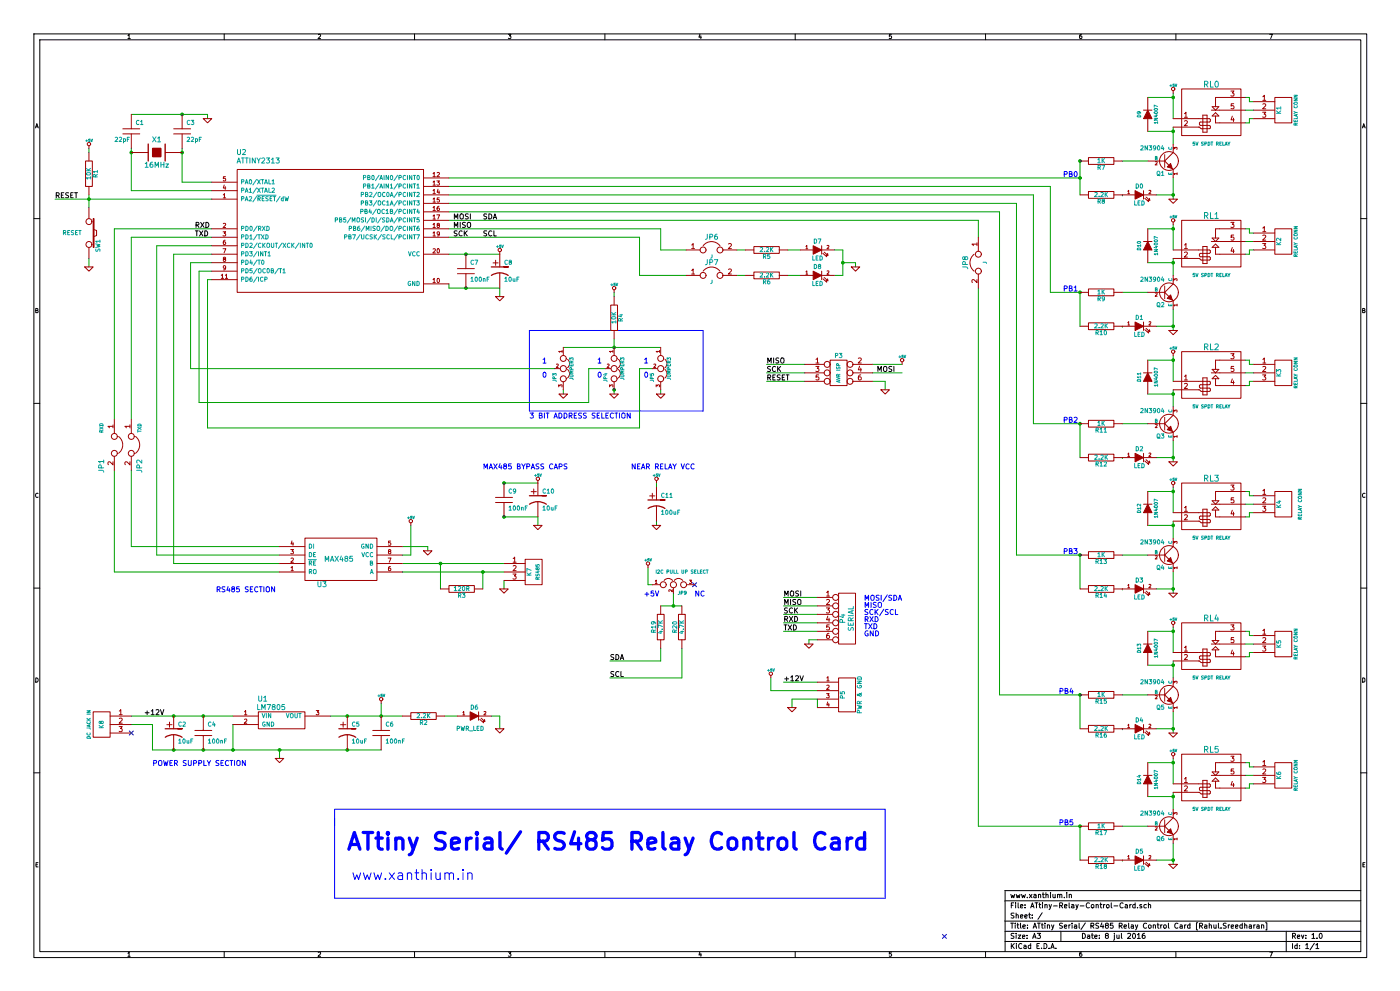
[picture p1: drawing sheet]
<svg xmlns="http://www.w3.org/2000/svg" width="420mm" height="297mm" viewBox="0 0 420 297" stroke-linecap="round" stroke-linejoin="round" font-family="sans-serif">
<g fill="none" stroke="#000" stroke-width=".3">
<path d="M10.2 10.2h399.6v276.8h-399.6zM11.9 11.9h396.2v273.3h-396.2zM38.4 10.7l.3-.4v1.3M38.4 11.6h.7M67.2 10.2v1.7M95.4 10.4l.5-.1 .2 .4-.7 .9h.7M124.3 10.2v1.7M152.4 10.3h.8l-.4 .5 .4 .1v.5h-.8M181.4 10.2v1.7M209.9 10.2l-.3 1h.7M210.2 10.7v.9M238.5 10.2v1.7"/>
<path d="M267.3 10.3h-.6l-.1 .6h.7v.5h-.7M295.5 10.2v1.7M324.3 10.3l-.5 .3-.1 .7 .3 .3 .4-.2v-.4l-.2-.2-.5 .2M352.6 10.2v1.7M380.7 10.3h.9l-.6 1.3M10.6 38.4l.4-1.3 .5 1.3M10.8 38h.6M408.5 38.4l.4-1.3 .5 1.3M408.7 38h.5M10.2 65.5h1.7M408.1 65.5h1.7M10.7 93.1l.6-.1v-.4l-.6-.1v1.2h.5l.2-.4-.2-.2"/>
<path d="M408.6 93.1l.5-.1 .1-.4-.6-.1v1.2h.5l.2-.4-.3-.2M10.2 120.9h1.7M408.1 120.9h1.7M11.4 148a.55 .55 0 0 0-.7 .5 .55 .55 0 0 0 .7 .5M409.3 148a.55 .55 0 0 0-.7 .5 .55 .55 0 0 0 .7 .5M10.2 176.3h1.7M408.1 176.3h1.7M10.7 203.2a.64 .64 0 0 1 .7 .6 .64 .64 0 0 1-.7 .7zM408.6 203.2a.64 .64 0 0 1 .7 .6 .64 .64 0 0 1-.7 .7zM10.2 231.6h1.7M408.1 231.6h1.7M10.8 259.2h.4"/>
<path d="M11.4 258.6h-.6v1.2h.6M408.7 259.2h.4M409.3 258.6h-.6v1.2h.6M301.4 270h106.7M301.4 276.1h106.7M301.4 279.1h106.7M303 276.7h.9M303.1 268.1l.3 1 .3-.7 .3 .7 .3-1M303.3 271.3h.5M303.5 276.7v1.5M304 270.6h-.7v1.5M304.1 279.8l-.8 .1a.63 .63 0 0 0 .7 .8l-.1 .5h-.7"/>
<path d="M304.1 273.7l-.8 .1a.63 .63 0 0 0 .7 .8l-.1 .5h-.7M304.4 276.7v.2M304.4 277.2v1M304.5 270.6v.2M304.5 271.1v1M304.7 279.8v.1M304.7 274.3l.6-.1 .1 1M304.7 273.7v1.5M304.7 268.1l.3 1 .3-.7 .3 .7 .3-1M305 277.2h.5M305.2 276.7v1.3l.3 .2M305.3 270.6v1.3l.2 .2"/>
<path d="M306 271.6l.7-.1v-.3l-.5-.1-.2 .2 .1 .8h.6M306 274.7l.7-.2v-.3h-.5l-.2 .2 .1 .7h.6M306 276.7v1.3l.2 .2M306.3 268.1l.3 1 .3-.7 .3 .7 .3-1M306.7 277.7l.8-.1-.1-.3-.4-.1-.3 .2 .1 .8h.6M307.3 274.7l.7-.2-.1-.3h-.4l-.2 .2 .1 .7h.5M307.4 272v.1M307.4 271.2v.1M308.1 269v.1M308.1 278.1v.1M308.1 277.3v.1M308.5 274.2h.5"/>
<path d="M308.7 273.7v1.3l.3 .2M308.7 268.1l.7 1M309.1 272.1l.5-1.5 .5 1.5M309.2 271.7h.7M309.4 268.1l-.7 1M309.5 275.1v.1M309.5 274.2v.2M309.8 278.2l.5-1.5 .5 1.5M309.9 277.8h.8M310 268.1h.6l.1 1M310.4 270.6h.8M310.7 268.5l-.7 .2 .2 .4 .5-.1"/>
<path d="M310.8 270.6v1.5M311 279.8h1l-.5 .5 .4 .2v.7h-.9M311.1 276.7h.9M311.4 268.2l.6-.1 .1 1M311.4 268.1v1M311.5 276.7v1.5M311.5 271.1h.6M311.7 270.6v1.3l.4 .2M312.3 277.2h.6M312.5 276.7v1.3l.4 .2M312.5 273.6l-1.3 2M312.6 268.1h.6"/>
<path d="M312.6 270.6v.2M312.6 271.1v1M312.8 267.6v1.3l.4 .2M313.3 276.7v.2M313.3 271.3l.6-.1 .1 .9M313.3 271.1v1M313.3 277.2v1M313.6 268.2l.6-.1 .1 1M313.6 267.6v1.5M314.1 277.4l.6-.1v.9M314.1 277.2v1M314.6 271.1l.3 1"/>
<path d="M315 267.6v.1M315 268.1v1M315.3 271.1l-.7 1.5M315.3 277.2l.4 1M315.7 268.1l.1 .9h.6M315.9 271.6h1.1M316 277.2l-.7 1.5M316.4 268.1v1M317.1 268.2l.6-.1 .1 1M317.1 268.1v1M317.8 271.4l.7-.1 .1-.5-.8-.2v1.5M317.8 268.3l.2-.2h.4v1"/>
<path d="M318.1 271.4l.5 .7M318.1 279.1v3.1M318.6 276.8l-.8 .1a.63 .63 0 0 0 .7 .7l-.1 .6h-.7M319.2 277.7l.7-.1-.1-.3-.4-.1-.2 .2v.8h.6M319.2 269v.1M319.2 271.6l.7-.1v-.3l-.5-.1-.2 .2 .1 .8h.6M319.9 267.6v.1M319.9 268.1v1M320.5 277.2v1M320.6 270.6v1.3l.2 .2M320.6 268.2l.6-.1 .1 1M320.6 268.1v1"/>
<path d="M321 277.2l-.5 .3M321.4 271.2h.5l.1 .9M321.5 276.7v.2M321.5 277.2v1M322 271.5l-.7 .3 .2 .3h.5M322.2 277.3h.6l.1 .9M322.6 271.1l.4 1M322.9 277.6l-.8 .3 .3 .3h.5M323.3 271.1l-.7 1.5M323.6 276.7v1.3l.2 .2M323.9 271.6h1.2M324.6 279.8a.77 .77 0 0 1 .9 .7 .77 .77 0 0 1-.9 .8z"/>
<path d="M325.5 276.6l-1.3 2M326.7 270.8a.69 .69 0 0 0-1 .6 .69 .69 0 0 0 1 .6M327.1 277.5l.8-.1v-.5l-.8-.2v1.5M327.3 271.3l.2-.2 .5 .2v.7h-.7zM327.5 279.8v1.3l.4 .2M327.5 277.5l.5 .7M328.7 271.3l.6-.1v.9M328.7 271.1v1M329.5 276.8l-.8 .1a.63 .63 0 0 0 .7 .7l-.1 .6h-.7M329.8 271.1h.6M330 270.6v1.3l.4 .2M330.4 276.6l-.4 1.1h1"/>
<path d="M330.8 277.2v1M330.9 271.1v1M331.3 271.1l-.4 .3M331.8 277.4l-.3-.3v-.2l.7-.1 .1 .4-.8 .4 .3 .6 .6-.2-.3-.6M331.9 271.3l.2-.2 .4 .2v.7h-.6zM333.2 270.6v1.3l.3 .2M333.7 276.7h-.7l-.1 .7h.8v.7h-.8M334 271.6h1.2M334.2 279.8v.1M335.6 277.5l.7-.1 .1-.5-.8-.2v1.5M336 277.5l.5 .7M336.3 279.8v1.3l.2 .2"/>
<path d="M336.8 270.8a.69 .69 0 0 0-1 .6 .69 .69 0 0 0 1 .6M337.1 277.7l.7-.1-.1-.3-.4-.1-.2 .2v.8h.6M337.4 271.2h.6l.1 .9M338.1 271.5l-.8 .3 .3 .3h.5M338.2 279.9l.5-.1 .3 .4-.9 1.1h.9M338.4 276.7v1.3l.3 .2M338.8 271.1v1M339.2 277.3h.6l.1 .9M339.2 271.1l-.4 .3M339.8 279.9l.2-.1a.74 .74 0 0 1 .5 .7 .74 .74 0 0 1-.7 .7l-.2-.5zM339.9 277.6l-.8 .3 .3 .3h.5M340.4 271.2l-.4-.1-.4 .3 .1 .6 .7 .1"/>
<path d="M340.4 270.6v1.5M340.5 277.2l.3 1M341.1 272v.1M341.2 277.2l-.7 1.5M342.3 271.2l-.3-.1-.2 .2 .5 .4v.4h-.5M343.2 279.8l-.6 .3-.1 .9 .3 .3 .5-.1-.1-.8-.4-.1-.3 .3M343.7 271.2l-.4-.1-.3 .3 .1 .6 .6 .1M343.8 276.9a.69 .69 0 0 0-1 .6 .69 .69 0 0 0 1 .6M344.4 271.3l.6-.1v.9M344.4 270.6v1.5M344.4 277.4l.3-.2 .4 .2v.7h-.7zM345.8 277.4l.6-.1 .1 .9"/>
<path d="M345.8 277.2v1M347 277.2h.6M347.2 276.7v1.3l.4 .2M348.1 277.2v1M348.5 277.2l-.4 .3M349 277.4l.2-.2 .5 .2v.7h-.7zM350.4 276.7v1.3l.2 .2M353.2 276.9a.69 .69 0 0 0-1 .6 .69 .69 0 0 0 1 .6M353.8 277.3h.6l.1 .9M354.5 277.6l-.7 .3 .2 .3h.5M355.2 277.2v1M355.6 277.2l-.4 .3"/>
<path d="M356.8 277.3l-.4-.1-.3 .3 .1 .6 .6 .1M356.8 276.7v1.5M359.1 276.6h-.3v2.1h.3M359.7 277.5l.8-.1v-.5l-.8-.2v1.5M360.1 277.5l.5 .7M361.2 277.3h.6l.1 .9M361.9 277.6l-.7 .3 .2 .3h.5M362.6 277.4l.6-.1 .1 .9M362.6 276.7v1.5M364 277.2l.1 1 .5-.1M364.6 277.2v1M365.4 276.7v1.3l.2 .2"/>
<path d="M366.1 278.1v.1M367.7 276.8l-.8 .1a.63 .63 0 0 0 .7 .7l-.1 .6h-.7M368.3 277.2v1M368.8 277.2l-.5 .3M369.2 277.7l.7-.1-.1-.3-.4-.1-.2 .2 .1 .8h.5M370.5 277.7l.7-.1-.1-.3-.4-.1-.2 .2 .1 .8h.5M372.5 277.3l-.4-.1-.3 .3 .1 .6 .6 .1M372.5 276.7v1.5M373.2 277.4l.6-.1 .1 .9M373.2 276.7v1.5M374.6 277.3h.6l.1 .9M375.3 277.6l-.8 .3 .3 .3h.5"/>
<path d="M376 277.2v1M376.4 277.2l-.4 .3M376.9 277.3h.6l.1 .9M377.6 277.6l-.8 .3 .3 .3h.5M378.3 277.4l.6-.1v.9M378.3 277.2v1M379.5 276.6h.4v2.1h-.4M385.7 279.1v6.1M395.7 279.9l.3-.1a.74 .74 0 0 1 .5 .7 .74 .74 0 0 1-.7 .7l-.2-.5zM408.1 267h-106.7v18.2M38.4 285.8l.3-.4v1.2M38.4 286.6h.7"/>
<path d="M67.2 285.2v1.8M95.4 285.5l.5-.1 .2 .4-.7 .8h.7M124.3 285.2v1.8M152.4 285.4h.8l-.4 .5 .4 .1v.5h-.8M181.4 285.2v1.8M209.9 285.3l-.3 .9h.7M210.2 285.8v.8M238.5 285.2v1.8M267.3 285.4h-.6l-.1 .6h.7v.5h-.7M295.5 285.2v1.8M301.4 282.2h106.7M303.3 282.8v1.5"/>
<path d="M303.5 283.5l.6 .8M304.1 282.8l-.8 .9M304.7 280.3v1M304.8 282.8v.2M304.8 283.3v1M305.3 280.3h.8l-.8 1h.8M306.4 283a.69 .69 0 0 0-1 .6 .69 .69 0 0 0 1 .6M306.6 280.8l.7-.2v-.3h-.5l-.2 .2 .1 .7h.6M307 283.4h.6l.1 .9M307.7 283.7l-.7 .3 .2 .3h.5M308 281.2v.1M308 280.3v.2"/>
<path d="M309.1 283.4l-.5-.1-.3 .3 .1 .6 .7 .1M309.1 282.8v1.5M309.7 281.3l.5-1.5 .5 1.5M309.8 280.8h.7M310.9 283.5h.6M311.7 282.8h-.8v1.5h.8M312.3 284.2v.1M313.1 282.8a.77 .77 0 0 1 .9 .8 .77 .77 0 0 1-.9 .7zM314.6 284.2v.1M315.1 284.3l.5-1.5 .5 1.5M315.2 283.9h.8M316.6 284.2v.1"/>
<path d="M324.3 285.4l-.5 .3-.1 .7 .3 .2 .4-.1v-.4l-.2-.2-.5 .2M326.1 280.3h.6l.1 1M326.8 280.6l-.8 .3 .3 .4 .5-.1M327.3 280.3h.6M328.3 280.8l.7-.2-.1-.3h-.4l-.2 .2v.7h.6M329.6 281.2v.1M329.6 280.3v.2M331.8 280.4l-.3-.3v-.2l.7-.1 .1 .5-.8 .4 .3 .6 .6-.3-.3-.6M334.2 280.3v1.3l-.3 .2M334.9 280.3l.1 .9h.6M335.6 280.3v1M341 280.2l.5-.4v1.5"/>
<path d="M341 281.3h.9M352.6 285.2v1.8M380.7 285.4h.9l-.6 1.2M387.6 280.6l.7-.1 .1-.6-.8-.1v1.5M387.6 282.8v1.5M388 280.6l.5 .7M389 283.4l-.5-.1-.3 .3 .1 .6 .7 .1M389 282.8v1.5M389 280.8l.8-.2-.1-.3h-.4l-.3 .2 .1 .7h.6M389.7 284.2v.1M389.7 283.4v.1M390.3 280.3l.3 1 .4-1"/>
<path d="M391.5 283.2l.5-.4v1.5M391.5 284.3h.9M391.6 281.2v.1M391.6 280.3v.2M393.4 280.2l.5-.4v1.5M393.4 281.3h.9M394.1 282.7l-1.3 2M394.6 283.2l.4-.4v1.5M394.6 284.3h.9M394.9 281.2v.1"/>
</g>
<path d="M39.4 217.2h6.3v7.6M99.1 214.6h21.6M245.1 209.6v2.5" fill="none" stroke="#00a000" stroke-width=".3"/>
<circle cx="201.9" cy="181.6" r=".41" fill="#00a000"/>
<g fill="none" stroke="#00a000" stroke-width=".3">
<path d="M134.6 66h158.8v5.1M134.6 68.6h63.5v6.3h7.6M252.7 74.9v7.7h-2.5M221 82.6h2.5M229.9 114.3h11.4M229.9 109.2h11.4M261.6 111.8h8.9M265.4 114.3v2.5M201.9 177.8v3.8M235 179.1h10.1M204.5 194.3v8.9h-21.6M235 189.2h10.1"/>
<path d="M235 184.2h10.1M133.4 214.6h3.8M235 204.5h10.1M245.1 209.6h-7.6v2.5"/>
<circle cx="201.9" cy="181.6" r=".41"/>
</g>
<path d="M158.8 99.1h52v24.1h-52z" fill="none" stroke="#00f" stroke-width=".3"/>
<circle cx="114.3" cy="214.6" r=".41" fill="#00a000"/>
<g fill="none" stroke="#00a000" stroke-width=".3">
<path d="M196.9 156.2v1.3"/>
<circle cx="114.3" cy="214.6" r=".41"/>
</g>
<circle cx="104.1" cy="214.6" r=".41" fill="#00a000"/>
<circle cx="104.1" cy="214.6" r=".41" fill="none" stroke="#00a000" stroke-width=".3"/>
<circle cx="69.8" cy="224.8" r=".41" fill="#00a000"/>
<circle cx="69.8" cy="224.8" r=".41" fill="none" stroke="#00a000" stroke-width=".3"/>
<circle cx="52.1" cy="224.8" r=".41" fill="#00a000"/>
<circle cx="52.1" cy="224.8" r=".41" fill="none" stroke="#00a000" stroke-width=".3"/>
<circle cx="61" cy="214.6" r=".41" fill="#00a000"/>
<g fill="none" stroke="#00a000" stroke-width=".3">
<path d="M39.4 71.1v54.6M63.5 81.3h-3.8v39.4h116.8v-10.2h5.1M184.2 101.6v2.5M184.2 116.8v1.3M198.1 116.8v1.3M39.4 141v22.8h44.4"/>
<circle cx="61" cy="214.6" r=".41"/>
</g>
<circle cx="132.1" cy="168.9" r=".41" fill="#00a000"/>
<g fill="none" stroke="#00a000" stroke-width=".3">
<path d="M63.5 73.7h-16.5v92.7M134.6 61h170.2v105.4h19.1M293.4 86.4v161.3h30.5M315 87.6h8.9M120.7 168.9h30.4M120.7 163.8h7.6v1.3M132.1 168.9v7.6"/>
<circle cx="132.1" cy="168.9" r=".41"/>
</g>
<circle cx="323.8" cy="53.3" r=".41" fill="#00a000"/>
<g fill="none" stroke="#00a000" stroke-width=".3">
<path d="M134.6 53.3h189.3"/>
<circle cx="323.8" cy="53.3" r=".41"/>
</g>
<circle cx="323.8" cy="48.3" r=".41" fill="#00a000"/>
<g fill="none" stroke="#00a000" stroke-width=".3">
<path d="M336.6 58.4h.1M336.6 48.3h7.6"/>
<circle cx="323.8" cy="48.3" r=".41"/>
</g>
<circle cx="351.8" cy="39.4" r=".41" fill="#00a000"/>
<g fill="none" stroke="#00a000" stroke-width=".3">
<path d="M344.2 39.4h7.6M344.2 29.2h7.6M351.8 27.9v7.7M351.8 38.1v5.1M373.4 29.2h1.3v1.3h1.2M373.4 33h2.5M375.9 35.6h-1.2v1.2h-1.3M323.9 48.3v10.1M346.7 58.4h5.1M351.8 53.3v6.4"/>
<circle cx="351.8" cy="39.4" r=".41"/>
</g>
<circle cx="351.8" cy="58.4" r=".41" fill="#00a000"/>
<g fill="none" stroke="#00a000" stroke-width=".3">
<path d="M16.5 59.7h47"/>
<circle cx="351.8" cy="58.4" r=".41"/>
</g>
<circle cx="54.6" cy="34.3" r=".41" fill="#00a000"/>
<g fill="none" stroke="#00a000" stroke-width=".3">
<path d="M39.4 34.3h22.8v1.3"/>
<circle cx="54.6" cy="34.3" r=".41"/>
</g>
<circle cx="39.4" cy="45.7" r=".41" fill="#00a000"/>
<g fill="none" stroke="#00a000" stroke-width=".3">
<path d="M39.4 44.5v12.7h24.1"/>
<circle cx="39.4" cy="45.7" r=".41"/>
</g>
<circle cx="54.6" cy="45.7" r=".41" fill="#00a000"/>
<g fill="none" stroke="#00a000" stroke-width=".3">
<path d="M54.6 44.5v10.1h8.9"/>
<circle cx="54.6" cy="45.7" r=".41"/>
</g>
<circle cx="26.7" cy="59.7" r=".41" fill="#00a000"/>
<g fill="none" stroke="#00a000" stroke-width=".3">
<path d="M26.7 77.5v2.5M134.6 76.2h15.3M134.6 85.1v1.3M149.9 86.4v2.5"/>
<circle cx="26.7" cy="59.7" r=".41"/>
</g>
<circle cx="139.7" cy="76.2" r=".41" fill="#00a000"/>
<g fill="none" stroke="#00a000" stroke-width=".3">
<path d="M134.6 86.4h15.3"/>
<circle cx="139.7" cy="76.2" r=".41"/>
</g>
<circle cx="139.7" cy="86.4" r=".41" fill="#00a000"/>
<g fill="none" stroke="#00a000" stroke-width=".3">
<path d="M26.7 44.5v1.2M26.7 58.4v3.8"/>
<circle cx="139.7" cy="86.4" r=".41"/>
</g>
<circle cx="351.8" cy="29.2" r=".41" fill="#00a000"/>
<circle cx="351.8" cy="29.2" r=".41" fill="none" stroke="#00a000" stroke-width=".3"/>
<circle cx="351.8" cy="68.6" r=".41" fill="#00a000"/>
<circle cx="351.8" cy="68.6" r=".41" fill="none" stroke="#00a000" stroke-width=".3"/>
<circle cx="351.8" cy="97.8" r=".41" fill="#00a000"/>
<g fill="none" stroke="#00a000" stroke-width=".3">
<path d="M344.2 68.6h7.6M344.2 78.7h7.6M351.8 67.3v7.6M351.8 77.5v5.1M373.4 68.6h1.3v1.3h1.2M373.4 72.4h2.5M375.9 74.9h-1.2v1.3h-1.3M323.9 87.6v10.2M346.7 97.8h5.1M351.8 92.7v6.4"/>
<circle cx="351.8" cy="97.8" r=".41"/>
</g>
<circle cx="351.8" cy="78.7" r=".41" fill="#00a000"/>
<g fill="none" stroke="#00a000" stroke-width=".3">
<path d="M336.6 97.8h.1M336.6 87.6h7.6"/>
<circle cx="351.8" cy="78.7" r=".41"/>
</g>
<circle cx="323.8" cy="87.6" r=".41" fill="#00a000"/>
<circle cx="323.8" cy="87.6" r=".41" fill="none" stroke="#00a000" stroke-width=".3"/>
<circle cx="323.8" cy="166.4" r=".41" fill="#00a000"/>
<g fill="none" stroke="#00a000" stroke-width=".3">
<path d="M336.6 176.5h.1M336.6 166.4h7.6"/>
<circle cx="323.8" cy="166.4" r=".41"/>
</g>
<circle cx="351.8" cy="157.5" r=".41" fill="#00a000"/>
<g fill="none" stroke="#00a000" stroke-width=".3">
<path d="M344.2 157.5h7.6M344.2 147.3h7.6M351.8 146.1v7.6M351.8 156.2v5.1M373.4 147.3h1.3v1.3h1.2M373.4 151.1h2.5M375.9 153.7h-1.2v1.2h-1.3M323.9 166.4v10.1M346.7 176.5h5.1M351.8 171.5v6.3"/>
<circle cx="351.8" cy="157.5" r=".41"/>
</g>
<circle cx="351.8" cy="176.5" r=".41" fill="#00a000"/>
<circle cx="351.8" cy="176.5" r=".41" fill="none" stroke="#00a000" stroke-width=".3"/>
<circle cx="351.8" cy="147.3" r=".41" fill="#00a000"/>
<circle cx="351.8" cy="147.3" r=".41" fill="none" stroke="#00a000" stroke-width=".3"/>
<circle cx="351.8" cy="108" r=".41" fill="#00a000"/>
<circle cx="351.8" cy="108" r=".41" fill="none" stroke="#00a000" stroke-width=".3"/>
<circle cx="351.8" cy="137.2" r=".41" fill="#00a000"/>
<g fill="none" stroke="#00a000" stroke-width=".3">
<path d="M344.2 108h7.6M344.2 118.1h7.6M351.8 106.7v7.6M351.8 116.8v5.1M373.4 108h1.3v1.2h1.2M373.4 111.8h2.5M375.9 114.3h-1.2v1.3h-1.3M323.9 127v10.2M346.7 137.2h5.1M351.8 132.1v6.3"/>
<circle cx="351.8" cy="137.2" r=".41"/>
</g>
<circle cx="351.8" cy="118.1" r=".41" fill="#00a000"/>
<g fill="none" stroke="#00a000" stroke-width=".3">
<path d="M336.6 137.2h.1M336.6 127h7.6"/>
<circle cx="351.8" cy="118.1" r=".41"/>
</g>
<circle cx="323.8" cy="127" r=".41" fill="#00a000"/>
<circle cx="323.8" cy="127" r=".41" fill="none" stroke="#00a000" stroke-width=".3"/>
<circle cx="323.8" cy="208.3" r=".41" fill="#00a000"/>
<g fill="none" stroke="#00a000" stroke-width=".3">
<path d="M336.6 218.4h.1M336.6 208.3h7.6"/>
<circle cx="323.8" cy="208.3" r=".41"/>
</g>
<circle cx="351.8" cy="199.4" r=".41" fill="#00a000"/>
<g fill="none" stroke="#00a000" stroke-width=".3">
<path d="M344.2 199.4h7.6M344.2 189.2h7.6M351.8 188v7.6M351.8 198.1v5.1M373.4 189.2h1.3v1.3h1.2M373.4 193h2.5M375.9 195.6h-1.2v1.3h-1.3M323.9 208.3v10.1M346.7 218.4h5.1M351.8 213.4v6.3"/>
<circle cx="351.8" cy="199.4" r=".41"/>
</g>
<circle cx="351.8" cy="218.4" r=".41" fill="#00a000"/>
<circle cx="351.8" cy="218.4" r=".41" fill="none" stroke="#00a000" stroke-width=".3"/>
<circle cx="351.8" cy="189.2" r=".41" fill="#00a000"/>
<circle cx="351.8" cy="189.2" r=".41" fill="none" stroke="#00a000" stroke-width=".3"/>
<circle cx="351.8" cy="228.6" r=".41" fill="#00a000"/>
<circle cx="351.8" cy="228.6" r=".41" fill="none" stroke="#00a000" stroke-width=".3"/>
<circle cx="351.8" cy="257.8" r=".41" fill="#00a000"/>
<g fill="none" stroke="#00a000" stroke-width=".3">
<path d="M344.2 228.6h7.6M344.2 238.8h7.6M351.8 227.3v7.7M351.8 237.5v5.1M373.4 228.6h1.3v1.3h1.2M373.4 232.4h2.5M375.9 235h-1.2v1.2h-1.3M323.9 247.7v10.1M346.7 257.8h5.1M351.8 252.7v6.4"/>
<circle cx="351.8" cy="257.8" r=".41"/>
</g>
<circle cx="351.8" cy="238.8" r=".41" fill="#00a000"/>
<g fill="none" stroke="#00a000" stroke-width=".3">
<path d="M336.6 257.8h.1M336.6 247.7h7.6"/>
<circle cx="351.8" cy="238.8" r=".41"/>
</g>
<circle cx="323.8" cy="247.7" r=".41" fill="#00a000"/>
<g fill="none" stroke="#00a000" stroke-width=".3">
<path d="M134.6 55.9h180.4v31.7M134.6 58.4h175.3v68.6h14M39.4 71.1h24.1M63.5 76.2h-11.4v92.7h31.7M134.6 63.5h165.1v144.8h24.2M123.2 157.5v8.9h-2.5M120.7 171.5h30.4M144.8 171.5v5"/>
<circle cx="323.8" cy="247.7" r=".41"/>
</g>
<circle cx="144.8" cy="171.5" r=".41" fill="#00a000"/>
<g fill="none" stroke="#00a000" stroke-width=".3">
<path d="M168.9 104.1h29.2"/>
<circle cx="144.8" cy="171.5" r=".41"/>
</g>
<circle cx="184.1" cy="104.1" r=".41" fill="#00a000"/>
<g fill="none" stroke="#00a000" stroke-width=".3">
<path d="M184.2 87.6v1.3"/>
<circle cx="184.1" cy="104.1" r=".41"/>
</g>
<circle cx="184.1" cy="116.8" r=".41" fill="#00a000"/>
<g fill="none" stroke="#00a000" stroke-width=".3">
<path d="M63.5 78.7h-6.3v31.8h109.2M63.5 68.6h-29.2v57.1M63.5 83.8h-1.3v44.5h129.6v-17.8h3.8M168.9 116.8v1.3M34.3 141v30.5h49.5"/>
<circle cx="184.1" cy="116.8" r=".41"/>
</g>
<circle cx="151.1" cy="154.9" r=".41" fill="#00a000"/>
<g fill="none" stroke="#00a000" stroke-width=".3">
<path d="M151.1 154.9h10.2"/>
<circle cx="151.1" cy="154.9" r=".41"/>
</g>
<circle cx="151.1" cy="144.8" r=".41" fill="#00a000"/>
<g fill="none" stroke="#00a000" stroke-width=".3">
<path d="M151.1 144.8h10.2M161.3 154.9v2.6"/>
<circle cx="151.1" cy="144.8" r=".41"/>
</g>
<circle cx="52.1" cy="214.6" r=".41" fill="#00a000"/>
<g fill="none" stroke="#00a000" stroke-width=".3">
<path d="M69.9 217.2v7.6"/>
<circle cx="52.1" cy="214.6" r=".41"/>
</g>
<circle cx="61" cy="224.8" r=".41" fill="#00a000"/>
<g fill="none" stroke="#00a000" stroke-width=".3">
<path d="M196.9 144.8v1.3M45.7 224.8h68.6"/>
<circle cx="61" cy="224.8" r=".41"/>
</g>
<circle cx="104.1" cy="224.8" r=".41" fill="#00a000"/>
<g fill="none" stroke="#00a000" stroke-width=".3">
<path d="M83.8 224.8v2.5"/>
<circle cx="104.1" cy="224.8" r=".41"/>
</g>
<circle cx="83.8" cy="224.8" r=".41" fill="#00a000"/>
<g fill="none" stroke="#00a000" stroke-width=".3">
<path d="M134.6 71.1h57.2M236.2 74.9h3.8M250.2 74.9h2.5M252.7 78.7h3.8v1.3M236.2 82.6h3.8M47 166.4h36.8M147.3 214.6h2.6v3.8"/>
<circle cx="83.8" cy="224.8" r=".41"/>
</g>
<circle cx="252.7" cy="78.7" r=".41" fill="#00a000"/>
<g fill="none" stroke="#00a000" stroke-width=".3">
<path d="M191.8 71.1v11.5h13.9M221 74.9h2.5M229.9 111.8h11.4M261.6 109.2h8.9M261.6 114.3h3.8M151.1 174v2.5M194.3 170.2v5.1h1.3M198.1 181.6h6.4M198.1 194.3v3.8h-15.2M235 181.6h10.1M235 186.7h10.1M245.1 191.8h-2.5v1.2"/>
<path d="M39.4 214.6h30.5M114.3 210.8v3.8M231.1 203.2v3.8h14"/>
<circle cx="252.7" cy="78.7" r=".41"/>
</g>
<g fill="none" stroke="#00f" stroke-width=".3">
<path d="M319.1 52.2l.8-.1v-.5l-.8-.2v1.5M320.6 52.1h.7l.1-.5-.8-.2v1.5h.6l.3-.5-.3-.3M322.2 51.6l.3-.2a.74 .74 0 0 1 .5 .8 .74 .74 0 0 1-.7 .7l-.2-.6zM319.1 86.5l.8-.1v-.5l-.8-.2v1.5M320.6 86.4h.7l.1-.5-.8-.2v1.5h.6l.3-.5-.3-.3M322.1 86.1l.5-.4v1.5M322.1 87.2h.9M162.8 107.7l.5-.4v1.5M162.8 108.8h.9M163.1 111.6h.1a.74 .74 0 0 1 .6 .7 .74 .74 0 0 1-.7 .7l-.3-.5zM179.3 107.7l.5-.4v1.5M179.3 108.8h.9"/>
<path d="M179.6 111.6h.1a.74 .74 0 0 1 .6 .7 .74 .74 0 0 1-.7 .7l-.3-.5zM193.3 107.7l.5-.4v1.5M193.3 108.8h.9M193.5 111.6h.2a.74 .74 0 0 1 .5 .7 .74 .74 0 0 1-.7 .7l-.2-.5zM148.1 139l1 1.6M149.1 139l-1 1.6M149.9 139l-.3 1.1h.9M150.3 139.5v1.1M151.3 139.7l-.3-.3 .1-.2 .6-.1 .1 .4-.8 .5 .3 .6 .6-.3-.3-.6M153.3 139h-.8v.8l.7-.1 .1 .7h-.8M155.1 139.8l.7-.1 .1-.5-.8-.2v1.6h.6l.3-.5-.3-.3M156.5 139l.5 .9 .5-.9"/>
<path d="M157 139.9v.7M158 139.9l.7-.1 .1-.6-.8-.2v1.6M159 123.8h.9l-.5 .6 .4 .1v.7h-.8M161.6 139.1l-.8 .1a.63 .63 0 0 0 .7 .8l-.1 .5h-.7M161.7 124.5h.7l.1-.5-.8-.2v1.5h.6l.3-.5-.4-.3M163 139.1l-.8 .1a.63 .63 0 0 0 .8 .8l-.1 .5h-.7M163.2 123.8v1.5M163.8 123.8h.8M164.2 123.8v1.5M165.7 139.2a.69 .69 0 0 0-.9 .6 .69 .69 0 0 0 .9 .6M166.1 125.3l.5-1.5 .5 1.5M166.2 124.9h.8"/>
<path d="M167.6 123.8a.77 .77 0 0 1 .9 .8 .77 .77 0 0 1-.9 .7zM167.7 139.9l.7-.1 .1-.6-.8-.2v1.6M169.1 123.8a.77 .77 0 0 1 .9 .8 .77 .77 0 0 1-.9 .7zM170 139.1l-.8 .1a.63 .63 0 0 0 .7 .8l-.1 .5h-.7M170.7 124.6l.7-.1 .1-.5-.8-.2v1.5M171 124.6l.6 .7M172.2 124.5h.5M172.9 123.8h-.7v1.5h.7M174.4 123.9l-.8 .1a.63 .63 0 0 0 .7 .7l-.1 .5h-.7M175.8 123.9l-.8 .1a.63 .63 0 0 0 .7 .7v.5h-.8M178.4 123.9l-.8 .1a.63 .63 0 0 0 .8 .7l-.1 .5h-.8M179.1 124.5h.5"/>
<path d="M179.8 123.8h-.7v1.5h.7M180.4 123.8v1.5h.8M181.7 124.5h.5M182.4 123.8h-.7v1.5h.7M183.9 124a.69 .69 0 0 0-.9 .6 .69 .69 0 0 0 .9 .6M184.4 123.8h.8M184.8 123.8v1.5M185.8 123.8v1.5M186.6 123.9l.5-.1 .3 .2v1.1l-.3 .2-.6-.2-.1-.8zM189 123.8v1.5l-.9-1.5v1.5M190.5 139v1.6l-.9-1.6v1.6M191.2 139.8h.5"/>
<path d="M191.9 139h-.7v1.6h.7M193.9 139.9l.7-.1 .1-.6-.8-.2v1.6M194.2 139.9l.5 .7M196.5 139.9l.8-.1 .1-.6-.9-.2v1.6M196.9 139.9l.5 .7M198.1 139.8h.5M198.8 139h-.7v1.6h.7M199.4 139v1.6h.8M201.8 139l.5 .9 .5-.9M202.3 139.9v.7M204.2 139l.5 1.6 .6-1.6M206.6 139.2a.69 .69 0 0 0-.9 .6 .69 .69 0 0 0 .9 .6"/>
<path d="M208.2 139.2a.69 .69 0 0 0-1 .6 .69 .69 0 0 0 1 .6M319.1 125.9l.8-.1v-.6l-.8-.1v1.5M320.6 125.8l.7-.1 .1-.5-.8-.1v1.5h.6l.3-.5-.3-.3M322.1 125.2l.6-.1 .3 .4-1 1.1h1M145.1 140.6v-1.6l.5 1.1 .6-1.1v1.6M146.7 140.6l.5-1.6 .5 1.6M146.8 140.1h.7M159.3 140.6l.5-1.6 .5 1.6M159.4 140.1h.7M166.2 140.6l.5-1.6 .5 1.6M166.3 140.1h.7M192.4 140.6l.5-1.6 .5 1.6"/>
<path d="M192.5 140.1h.7M200.5 140.6l.5-1.6 .5 1.6M200.6 140.1h.7M65.1 176.7l.8-.1v-.6l-.8-.1v1.5M65.5 176.7l.5 .7M67.5 175.9l-.9 .1a.63 .63 0 0 0 .8 .8l-.1 .5h-.7M68.4 175.8l-.4 1.1h1M68.8 176.4v1M69.8 176.5l-.3-.2v-.3l.7-.1 .1 .5-.8 .4 .3 .6 .6-.3-.3-.6M71.7 175.9h-.7l-.1 .7 .8-.1v.8h-.8M74.4 175.9l-.8 .1a.63 .63 0 0 0 .7 .8v.5h-.8M75.1 176.6h.5"/>
<path d="M75.8 175.9h-.7v1.5h.7M77.3 176a.69 .69 0 0 0-1 .6 .69 .69 0 0 0 1 .7M77.7 175.9h.9M78.2 175.9v1.5M79.1 175.9v1.5M79.9 176.1l.3-.2 .5 .2-.1 1.2-.7-.1zM82.3 175.9v1.5l-.8-1.5v1.5M193.4 178.1h1.2M194 177.5v1.2M196 177.1h-.7l-.1 .8 .7-.1 .1 .7h-.8M196.5 177.1l.5 1.6 .5-1.6M209.5 177.1v1.6l-.9-1.6v1.6"/>
<path d="M211.1 177.3a.69 .69 0 0 0-.9 .6 .69 .69 0 0 0 .9 .6M259.4 179.9v-1.5l.5 1.1 .6-1.1v1.5M261.2 178.6l.3-.2 .6 .2-.2 1.3-.7-.2zM263.6 178.5l-.8 .1a.63 .63 0 0 0 .7 .7l-.1 .6h-.7M264.2 178.4v1.5M266.1 178.3l-1.3 2M267.4 178.5l-.8 .1a.63 .63 0 0 0 .7 .7l-.1 .6h-.7M268 178.4a.77 .77 0 0 1 .9 .8 .77 .77 0 0 1-.9 .7zM269.3 179.9l.5-1.5 .6 1.5M269.5 179.5h.7M319.1 165.3l.8-.1v-.6l-.8-.2v1.6M320.6 165.2l.7-.1 .1-.5-.8-.2v1.6h.6l.3-.5-.3-.3"/>
<path d="M322 164.4h1l-.5 .6 .4 .2v.6h-.9M259.2 186.9h.9M259.4 182.1v-1.6l.5 1.1 .6-1.1v1.6M259.4 185.6l.8-.1v-.5l-.8-.2v1.5M259.7 186.9v1.6M259.8 185.6l.5 .7M260.2 182.8h-.8a.63 .63 0 0 0 .8 .8l-.1 .5h-.7M260.2 189.2a.7 .7 0 0 0-.9 .7 .7 .7 0 0 0 1 .6v-.5h-.3M260.5 186.9l1 1.6M260.8 184.8l1 1.5M261.2 180.5v1.6M261.5 186.9l-1 1.6"/>
<path d="M261.8 182.8a.69 .69 0 0 0-1 .7 .69 .69 0 0 0 1 .6M261.8 189.1v1.5l-.8-1.5v1.5M261.8 184.8l-1 1.5M262.1 186.9a.77 .77 0 0 1 .8 .8 .77 .77 0 0 1-.8 .8zM262.4 184.8a.77 .77 0 0 1 .9 .8 .77 .77 0 0 1-.9 .7zM262.4 182.7v1.5M262.6 189.1a.77 .77 0 0 1 .9 .7 .77 .77 0 0 1-.9 .8zM262.6 183.3l.7 .9M262.7 180.6l-.8 .1a.63 .63 0 0 0 .8 .8l-.1 .5h-.8M263.3 182.7l-.9 .9M263.5 180.6l.5-.1 .3 .3v1.1l-.3 .2-.6-.2-.1-.8zM265 182.6l-1.3 2"/>
<path d="M266.3 182.8h-.8a.63 .63 0 0 0 .8 .8l-.1 .5h-.7M267.9 182.8a.69 .69 0 0 0-1 .7 .69 .69 0 0 0 1 .6M268.5 182.7v1.5h.7M317.9 207.2l.7-.1 .1-.6-.8-.2v1.6M319.4 207.1l.6-.1 .1-.5-.7-.2v1.6h.6l.3-.5-.4-.3M321.2 206.3l-.4 1.1h1M321.6 206.9v1M46.1 228.8l.7-.1 .1-.6-.8-.2v1.6M47.6 228.2l.3-.3 .6 .3-.2 1.2-.7-.1zM49.1 227.9l.3 1.6 .3-1.1 .3 1.1 .4-1.6M51 228.7h.5M51.7 227.9h-.7v1.6h.7"/>
<path d="M52.3 228.8l.8-.1v-.6l-.8-.2v1.6M52.7 228.8l.5 .7M55.8 228l-.8 .1a.63 .63 0 0 0 .8 .8l-.1 .5h-.8M56.5 227.9v1.3l.3 .3 .6-.3v-1.3M58.1 228.8l.7-.1 .1-.6-.8-.2v1.6M59.6 228.8l.7-.1 .1-.6-.8-.2v1.6M61.1 227.9v1.6h.7M62.2 227.9l.5 .9 .5-.9M62.7 228.8v.7M65.6 228l-.8 .1a.63 .63 0 0 0 .8 .8l-.1 .5h-.8M66.3 228.7h.5M67 227.9h-.7v1.6h.7"/>
<path d="M68.5 228.1a.69 .69 0 0 0-.9 .6 .69 .69 0 0 0 .9 .6M69 227.9h.8M69.4 227.9v1.6M70.3 227.9v1.6M71.1 228.2l.3-.3 .6 .3-.2 1.2-.7-.1zM73.6 227.9v1.6l-.9-1.6v1.6M100.3 242.6h165.1v26.6h-165.1zM317.9 246.5h.7l.1-.6-.8-.2v1.5M319.4 246.5l.6-.1 .1-.5-.7-.2v1.5h.6l.3-.5-.4-.2M321.6 245.7h-.7l-.1 .8 .8-.1v.7h-.8M105.8 261.6l.6 2 .6-1.4 .5 1.4 .6-2M109 261.6l.6 2 .5-1.4 .6 1.4 .6-2"/>
<path d="M112.1 261.6l.6 2 .6-1.4 .5 1.4 .6-2M115.6 263.3l.1 .2-.1 .1-.2-.1 .2-.2v.3M116.7 261.6l1.6 2M118.3 261.6l-1.6 2M119.4 261.8l.3-.2 .9 .2 .1 1.8M120.7 262.3l-1 .2a.59 .59 0 0 0-.4 .6 .59 .59 0 0 0 .4 .5l1-.1M122.1 261.9a.76 .76 0 0 1 1.3 .2v1.5M122.1 261.6v2M124.4 261.6h1.2M124.9 260.6v2.6l.1 .3 .6 .1M126.6 261.9a.76 .76 0 0 1 1.3 .2v1.5M126.6 260.6v3"/>
<path d="M129.3 260.6l-.2 .2 .2 .1 .1-.1-.1-.2v.3M129.3 261.6v2M130.7 261.6l.2 1.9a.81 .81 0 0 0 1.1-.2M132 261.6v2M133.4 261.9a.76 .76 0 0 1 1.3 .2v1.5M133.4 261.6v2M134.7 262.1a.7 .7 0 0 1 1.2-.3l.1 1.8M137.4 263.3l.2 .2-.2 .1-.1-.1 .1-.2v.3M138.8 260.6l-.1 .2 .1 .1 .2-.1-.2-.2v.3M138.8 261.6v2M140.3 261.9a.76 .76 0 0 1 1.3 .2v1.5M140.3 261.6v2"/>
</g>
<g fill="none" stroke="#a00000" stroke-width=".3">
<path d="M205.7 74.9h4.2M207.4 73.4l.4-.4v1.5M207.4 74.5h.9M210.8 73.7a3.2 3.2 0 0 1 5.1 0M216.8 74.9h4.2M218.4 73.2l.6-.2 .3 .4-.9 1.1h.9M292.1 76.2a3.2 3.2 0 0 0 0 5.1M293 73.2h-1.6l.5 .4M293 72.7v.9M293.4 71.1v4.2M205.7 82.6h4.2M207.4 81.1l.4-.5v1.5"/>
<path d="M207.4 82.1h.9M210.8 81.3a3.2 3.2 0 0 1 5.1 0M216.8 82.6h4.2M218.4 80.8l.6-.2 .3 .5-.9 1h.9M246.4 81.3v2.5M293 83.8v.9l-1.1-.9-.5 .3 .2 .6M293.4 82.2v4.2M241.3 109.2h5.8M241.3 111.8h5.8M241.3 114.3h5.8M244.6 109.8h1l-.5 .6 .4 .2v.6h-.9M244.7 107.7l.4-.4v1.5"/>
<path d="M244.7 108.8h.9M245.5 112.4h-.7l-.1 .7 .7-.1 .1 .8h-.8M248.9 108h5.1v7.6h-5.1zM255.8 109.2h5.8M255.8 111.8h5.8M255.8 114.3h5.8M257.4 107.4l.6-.1 .3 .4-1 1.1h1M257.8 109.8l-.4 1h.9M258.1 112.4l-.6 .4-.1 .8 .3 .3 .5-.1-.1-.8h-.4l-.3 .3M258.1 110.3v1.1M264.2 116.8h2.5l-1.3 1.3zM270.5 108.5v.7"/>
<path d="M149.9 176.5h2.5l-1.3 1.3zM151.1 168.9h6.4M151.1 171.5h6.4M151.1 174h6.4M153.8 172.1h1l-.5 .5 .4 .2v.7h-.9M153.9 167.4l.4-.4v1.5M153.9 169.7l.6-.2 .3 .5-1 1h1M153.9 168.5h.9M157.5 167.6h5.1v7.7h-5.1zM194.3 169.4v.8M195.6 175.3h2.4M196.5 174.2l.3-.3v1"/>
<path d="M196.5 174.9h.6M199.1 174a1.63 1.63 0 0 1 2.6 0M201.6 176.8v.6l-.7-.6-.3 .1 .1 .4M201.9 176.3v1.5M202.2 174a1.63 1.63 0 0 1 2.5 0M205.9 175.3h2.4M206.7 173.9h.6l-.3 .4 .3 .1v.4h-.6M245.1 179.1h4.6M247.9 177.6l.4-.5v1.6M247.9 179.8l.5-.1 .3 .4-.9 1.1h.9M247.9 178.7h.8M251.5 177.8h5v15.2h-5z"/>
<path d="M197.1 184.2h2v7.6h-2zM198.1 181.6v2.6M198.1 191.8v2.5M203.5 184.2h2v7.6h-2zM204.5 181.6v2.6M204.5 191.8v2.5M241.3 193h2.5l-1.2 1.3zM245.1 181.6h4.6M245.1 184.2h4.6M245.1 186.7h4.6M245.1 189.2h4.6M245.1 191.8h4.6"/>
<path d="M247.8 182.2h.9l-.5 .6 .5 .2v.6h-.9M248.2 184.7l-.3 1.1h.9M248.6 189.8l-.7 .4v.9l.3 .3 .5-.2-.1-.7-.4-.1-.3 .3M248.6 185.3v1M248.7 187.3h-.8v.7h.7l.1 .7h-.8M27.9 213.4h5.1v7.6h-5.1zM33 214.6h6.4M33 217.2h6.4M33 219.7h6.4M35.7 217.8h1l-.6 .6 .5 .1v.7h-.9M35.8 213.1l.4-.4v1.5M35.8 215.4l.5-.2 .4 .5-1 1.1h1"/>
<path d="M35.8 214.2h.9M69.9 214.6h7.6M69.9 217.2h7.6M73.3 213.4l.4-.4v1.2M73.3 215.6l.5-.1 .2 .4-.8 .9h.8M73.3 214.2h.7M77.5 213.4h13.9v5h-13.9zM91.4 214.6h7.7M94.8 213h.8l-.4 .5 .4 .1v.5h-.8M231.1 202.4v.8M236.2 212.1h2.6l-1.3 1.3zM245.1 204.5h6.4"/>
<path d="M245.1 207h6.4M245.1 209.6h6.4M245.1 212.1h6.4M247.9 207.9h.7l-.4 .5 .4 .1v.5h-.7M247.9 203.2l.4-.4v1.3M247.9 205.5l.5-.1 .2 .3-.7 .9h.7M247.9 204.1h.7M248.2 210.4l-.3 .9h.8M248.5 210.9v.8M251.5 203.2h5v10.2h-5z"/>
<circle cx="210.8" cy="74.9" r=".89"/>
<circle cx="215.9" cy="74.9" r=".89"/>
<circle cx="293.4" cy="76.2" r=".89"/>
<circle cx="210.8" cy="82.5" r=".89"/>
<circle cx="215.9" cy="82.5" r=".89"/>
<circle cx="293.4" cy="81.3" r=".89"/>
<circle cx="248" cy="109.2" r=".89"/>
<circle cx="248" cy="111.8" r=".89"/>
<circle cx="248" cy="114.3" r=".89"/>
<circle cx="254.9" cy="114.3" r=".89"/>
<circle cx="254.9" cy="109.2" r=".89"/>
<circle cx="254.9" cy="111.8" r=".89"/>
<circle cx="270.5" cy="108" r=".51"/>
<circle cx="194.3" cy="168.9" r=".51"/>
<circle cx="198.9" cy="175.3" r=".89"/>
<circle cx="201.9" cy="175.3" r=".91"/>
<circle cx="205" cy="175.3" r=".89"/>
<circle cx="250.6" cy="179.1" r=".89"/>
<circle cx="250.6" cy="184.1" r=".89"/>
<circle cx="250.6" cy="189.2" r=".89"/>
<circle cx="250.6" cy="181.6" r=".89"/>
<circle cx="250.6" cy="186.7" r=".89"/>
<circle cx="250.6" cy="191.8" r=".89"/>
<circle cx="231.1" cy="201.9" r=".51"/>
</g>
<g fill="none" stroke="#00a0a0" stroke-width=".3">
<path d="M212.1 77.8l-.1 1.3-.5 .2M212.1 70.2l-.1 1.3-.5 .2M212.8 78.6h.8v-.6l-.8-.2v1.5M212.8 71l.8-.1v-.5l-.8-.2v1.5M213.5 76.4v.7l-.4 .3M214.2 77.8h1l-.6 1.5M215 70.2l-.6 .4-.1 .9 .3 .2 .5-.1-.1-.7-.4-.1-.3 .3M289.3 77.2l.3-.3 .6 .3-.2 .5-.4 .1-.4-.8-.5 .1 .1 .6 .2 .1 .3-.3M289.5 79.3l-.1-.8h-.6l-.2 .8h1.6M294.8 78.6h.7l.3 .4M213.5 84v.7l-.4 .3M288.6 80l1.4 .1 .2 .5"/>
<path d="M250.5 106.6l.6-.1 .1-.5-.7-.1v1.3M250.9 113.1l1 .3-1 .4M250.9 111h1M250.9 110l.2 .5 .4-.5h.3v.5M251.4 112.8l-.1-.5h-.4v.5h1M251.4 109.5l-.1-.5h-.4v.5h1M251.6 114v.5M251.7 105.9h.8l-.5 .5 .4 .1v.6h-.7M251.9 114l-1 .3 1 .3M251.9 112.2l-.5 .3M269.5 107h.6M269.8 106.7v.5"/>
<path d="M270.8 106.5h-.3l-.1 .3h.4l.1 .3-.5 .1M271.1 106.5l.2 .7 .3-.7M158 172.4h1.3M158 171.7l.7 .7M159.3 170.9l-1.3-.5v.8M159.3 171.7l-.8 .5M160.7 169.2v.5l.5 .1-.1-.5 .5-.1v.6M160.7 172.1l.2 .6 .4-.6h.3v.6M161 171.2h.7M161.1 170.4l.2-.2 .4 .2-.1 .3h-.3l-.3-.5-.3 .1v.4l.4-.1M161.2 173.6v-.4h-.5v.4h1M161.4 171.1v.6l-.8-.2"/>
<path d="M161.7 173.1l-.5 .3M193.3 167.9h.6M193.6 167.6v.6M194.6 167.4h-.3l-.1 .4h.4l.1 .2-.5 .1M194.9 167.4l.2 .8 .3-.8M196.8 170.8v1.1M197.2 170.9l.4-.1 .2 .3-.6 .8h.6M198.8 170.9a.44 .44 0 0 0-.6 .4 .44 .44 0 0 0 .6 .5M200 171.4l.5-.1v-.4l-.5-.1v1.1M201 170.8l.2 1.1 .4-.2v-.9M202.1 170.8v1.1h.5M202.9 170.8v1.1h.5"/>
<path d="M203.7 177.2v.7l-.3 .3M204.2 177.7h.5v-.5h-.5v1M204.5 170.8l.1 1.1 .4-.2v-.9M205.5 171.4l.5-.1v-.4l-.5-.1v1.1M205.7 177.6l-.4 .2v-.6l.4 .2v.6l-.4 .2M207.8 170.9l-.5 .1 .5 .5v.3h-.5M208.3 171.3h.3M208.8 170.8h-.5v1.1h.5M209.2 170.8v1.1h.5M210 171.3h.3M210.5 170.8h-.5v1.1h.5M211.5 170.9a.44 .44 0 0 0-.6 .4 .44 .44 0 0 0 .6 .5"/>
<path d="M211.8 170.8h.6M212.1 170.8v1.1M195.9 186.4l.2 .2v.4h-.6l-.2-.4 .3-.2h.7l.3 .6M196 189.5l-.1-.6-.4-.1-.2 .7h1.3M196.6 187.9h-1.3l.4 .4M196.6 188.8l-.6 .4M196.6 187.6v.7M197.4 186.8h1.2M197.4 186.1l.7 .7M197.8 189.3h.8M198.2 189.1v.8l-.9-.3M198.5 188.6h.1"/>
<path d="M198.6 187.8l-1.2-.5v.8M198.6 186.1l-.7 .5M201.8 186.5a.74 .74 0 0 1 1.1 .3 .64 .64 0 0 1-.6 .3 .64 .64 0 0 1-.5-.6zM202.3 189.5v-.6l-.5-.1-.1 .7h1.2M202.9 187.6v.8l-.8-.8-.4 .2 .1 .5M202.9 188.8l-.6 .4M203.7 186.8h1.3M203.7 186.1l.7 .7M204.1 189.3h.9M204.6 189.1v.8l-.9-.3M204.9 188.6h.1M205 187.8l-1.3-.5v.8"/>
<path d="M205 186.1l-.7 .5M252.3 184.4h1M252.6 186.5v-.7l-.6-.1-.2 .8h1.5M252.8 184.1v1l-1.1-.4M254.4 186.7v.7h1.5v-.7M254.4 184.5h1.5M254.4 188.1l.1 .8a.63 .63 0 0 0 .8-.8l.5 .1v.8M255.1 186.9v.5M255.2 186.1l-.1-.8-.6-.1-.1 .9h1.5M255.4 183.1v.8M255.9 183l-1.5 .5 1.5 .5M255.9 181.8v.7h-1.5"/>
<path d="M255.9 185.2l-.7 .5M26.1 218.2h.7l.3 .4M26.1 213h1l-1 .6h1M26.1 215.8h1M26.1 215.3l.5 .5M26.1 214.1h1M26.2 219.7a.44 .44 0 0 0 .4 .6 .44 .44 0 0 0 .4-.6M26.2 216.3a.44 .44 0 0 0 .4 .6 .44 .44 0 0 0 .4-.6M26.8 217.3v.5M27.1 217.2l-1 .4 1 .3M27.1 215.3l-.6 .4M29.7 218.1h1.3"/>
<path d="M29.7 217.4l.8 .7M30.3 216.4l.2-.2h.4v.6a.51 .51 0 0 1-.6 0 .51 .51 0 0 1-.2-.6h-.3l-.1 .5 .3 .2 .3-.2M31 217.4l-.7 .5M77.2 211.2v1.5h.8M77.6 208.6v1.3l.3 .3 .6-.3v-1.3M78.5 212.7v-1.5l.5 1.1 .5-1.1v1.5M78.6 213.9l.4 1.2 .5-1.2M79.1 209.1l.5-.5v1.6M79.1 210.2h.9M79.5 216.5a.56 .56 0 0 0-.8 .6 .56 .56 0 0 0 .8 .5v-.5h-.2M79.9 213.9v1.2M80.1 211.2h1l-.6 1.5"/>
<path d="M80.8 216.4v1.3l-.7-1.3v1.3M81.2 213.9v1.2l-.7-1.2v1.2M81.4 216.4a.64 .64 0 0 1 .7 .6 .64 .64 0 0 1-.7 .7zM81.9 211.8l-.3-.2 .1-.3h.6l.1 .4-.8 .4 .3 .6 .6-.3-.3-.6M83.2 211.3l.2-.1a.74 .74 0 0 1 .6 .8 .74 .74 0 0 1-.7 .6l-.2-.5zM85.3 211.2h-.7l-.1 .7 .7-.1 .1 .8h-.8M85.9 213.9l.4 1.2 .4-1.2M87.1 214l.3-.1 .4 .1-.1 1.1-.6-.1zM88.4 213.9v1l.3 .2 .5-.2v-1M89.6 213.9h.7M89.9 213.9v1.2M230.1 200.9h.6"/>
<path d="M230.5 200.6v.6M231.4 200.5h-.3v.3h.3l.1 .3h-.4M231.7 200.5l.3 .7 .2-.7M252 207.3v.6l.6 .1v-.7h.5v.7M252.6 209.2v-.6h-.5l-.1 .6h1.2M257 211.4l1.3 .3-.9 .2 .9 .3-1.3 .3M257 204.2h1.3l-1.3 .7h1.3M257.1 205.5a.56 .56 0 0 0 .6 .7 .56 .56 0 0 0 .5-.8h-.4v.3M257.2 202.9a.67 .67 0 0 1 .8 0 .67 .67 0 0 1 .3 .7h-1.3zM257.7 213.6v-.6h-.5l-.2 .6h1.3M257.7 210.9v-.6h-.5l-.2 .6h1.3M258.3 207.7l-.8 .8h-.3l-.2-.2 .3-.2 .4 .5a.35 .35 0 0 0 .5 0 .35 .35 0 0 0 0-.5l-.5-.3"/>
<path d="M258.3 210.2l-.6 .4M26.2 220.8a.53 .53 0 0 1 .6 0 .53 .53 0 0 1 .3 .5h-1z"/>
</g>
<g fill="none" stroke="#00f" stroke-width=".99">
<path d="M104.6 254.5l1.7-5 1.7 5M105.1 253.1h2.4M108.9 249.5h2.9M110.3 249.5v5M112.7 251.2h1.9M113.4 249.5v4.3l.3 .5 .9 .2M116.3 249.5l-.2 .3 .2 .2 .2-.2-.2-.3v.5M116.3 251.2v3.3M118.7 251.7a1.23 1.23 0 0 1 2.1 .2v2.6M118.7 251.2v3.3M122.7 251.2l1.2 3.3M125.1 251.2l-1.7 4.5-.7 .5"/>
<path d="M133.5 249.8l-.8-.3h-1.2a1.22 1.22 0 0 0-.9 1.2 1.22 1.22 0 0 0 .9 1.2 1.86 1.86 0 0 1 2 1.2 1.27 1.27 0 0 1-1 1.4l-1.9-.2M135.4 252.9l2.3-.5-.2-1-1.4-.2-.5 .2-.2 .5v1.9l.2 .5 .5 .2 1.4-.2M139.9 251.2v3.3M141.3 251.2a1.27 1.27 0 0 0-1.4 .9M143 249.5l-.2 .3 .2 .2 .2-.2-.2-.3v.5M143 251.2v3.3M145.4 251.4l.5-.2 1.4 .2 .2 .5v2.6M147.5 252.4l-.4 .2h-1.2a.98 .98 0 0 0-.8 1 .98 .98 0 0 0 .8 .9h1.2l.4-.2M149.9 249.5v4.3l.2 .5 .5 .2M156.1 249.3l-4.3 6.4M161.6 252.1h1.9a1.36 1.36 0 0 0 1-1.3 1.36 1.36 0 0 0-1-1.3h-1.9v5M162.8 252.1l1.6 2.4"/>
<path d="M169.2 249.8l-.7-.3h-1.2a1.22 1.22 0 0 0-1 1.2 1.22 1.22 0 0 0 1 1.2 1.86 1.86 0 0 1 1.9 1.2 1.27 1.27 0 0 1-1 1.4l-1.9-.2M172.3 249.3l-1.2 3.6h3.1M173.5 251.2v3.3M176.8 251.7a1.09 1.09 0 0 1-.9-1.1 1.09 1.09 0 0 1 .9-1.1h1a1.09 1.09 0 0 1 .9 1.1 1.09 1.09 0 0 1-.9 1.1h-1l-.4 .2-.5 .7v1l.5 .7 .4 .2h1l.5-.2 .4-.7v-1l-.2-.5-.7-.4M183.3 249.5h-2.4l-.2 2.4 .7-.5h1.2l.4 .3 .5 .7v1.2l-.2 .5-.7 .4h-1.2l-.7-.4M189.5 252.1h1.9a1.36 1.36 0 0 0 1-1.3 1.36 1.36 0 0 0-1-1.3h-1.9v5M190.7 252.1l1.6 2.4M194.3 252.9l2.3-.5-.2-1-1.4-.2-.5 .2-.2 .5v1.9l.2 .5 .5 .2 1.4-.2M198.8 249.5v4.3l.2 .5 .5 .2M201.4 251.4l.5-.2 1.4 .2 .2 .5v2.6M203.5 252.4l-.4 .2h-1.2a.98 .98 0 0 0-.8 1 .98 .98 0 0 0 .8 .9h1.2l.4-.2M205.4 251.2l1.2 3.3"/>
<path d="M207.8 251.2l-1.7 4.5-.7 .5M216.4 250a1.85 1.85 0 0 0-2.2-.3 1.85 1.85 0 0 0-.9 2 2.11 2.11 0 0 0 .6 2.2 2.11 2.11 0 0 0 2.3 .4l.2-.2M218.8 251.4a1.39 1.39 0 0 1 2.1 .7v1.5a1.36 1.36 0 0 1-1.3 1 1.36 1.36 0 0 1-1.3-1v-1.5zM223.1 251.7a1.23 1.23 0 0 1 2.1 .2v2.6M223.1 251.2v3.3M226.9 251.2h1.9M227.6 249.5v4.3l.2 .5 1 .2M230.5 251.2v3.3M231.9 251.2a1.27 1.27 0 0 0-1.4 .9M233.8 251.4a1.39 1.39 0 0 1 2.1 .7v1.5a1.36 1.36 0 0 1-1.3 1 1.36 1.36 0 0 1-1.3-1v-1.5zM238.1 249.5v4.3l.2 .5 .5 .2M247.3 250a1.85 1.85 0 0 0-2.1-.3 1.85 1.85 0 0 0-.9 2 2.11 2.11 0 0 0 .5 2.2 2.11 2.11 0 0 0 2.3 .4l.2-.2"/>
<path d="M249.5 251.4l.5-.2 1.4 .2 .2 .5v2.6M251.6 252.4l-.4 .2h-1.2a.98 .98 0 0 0-.8 1 .98 .98 0 0 0 .8 .9h1.2l.4-.2M254 251.2v3.3M255.4 251.2a1.27 1.27 0 0 0-1.4 .9M259.3 251.4l-.5-.2h-1l-.4 .2-.5 .7v1.5l.5 .7 .4 .2h1l.5-.2M259.3 249.5v5"/>
</g>
<path d="M207.7 174.7l1.2 1.2M208.9 174.7l-1.2 1.2M38.8 219.1l1.2 1.2M40 219.1l-1.2 1.2M282.6 280.1l1.2 1.2M283.8 280.1l-1.2 1.2" fill="none" stroke="#0000c0" stroke-width=".3"/>
<g fill="none" stroke="#000" stroke-width=".3">
<path d="M58.6 69.2h.8M58.8 67.5l.7-.1 .1-.6-.8-.2v1.6M59 69.2v1.5M59.2 67.5l.5 .7M59.8 69.2l1 1.5M60.2 66.6l1 1.6M60.8 69.2l-1 1.5M61.2 66.6l-1 1.6M61.4 69.2a.77 .77 0 0 1 .9 .8 .77 .77 0 0 1-.9 .7zM61.7 66.6a.77 .77 0 0 1 .9 .8 .77 .77 0 0 1-.9 .8zM145.9 69.3h-.8a.63 .63 0 0 0 .8 .8l-.1 .5h-.7M145.9 64.2l-.8 .1a.63 .63 0 0 0 .8 .7l-.1 .6h-.7"/>
<path d="M146.6 64.1a.77 .77 0 0 1 .9 .8 .77 .77 0 0 1-.9 .7zM147.5 69.3a.69 .69 0 0 0-1 .7 .69 .69 0 0 0 1 .6M147.9 65.6l.5-1.5 .5 1.5M148 65.2h.8M148.1 69.2v1.5h.7M230.2 113.2l.8-.1v-.6l-.8-.1v1.5M230.2 108.8v-1.5l.5 1.1 .5-1.1v1.5M230.6 113.2l.5 .7M231 109.9l-.8 .1a.63 .63 0 0 0 .8 .8l-.1 .5h-.8M231.7 113.1h.6M232 107.3v1.5M232.5 112.4h-.8v1.5h.8"/>
<path d="M232.6 110a.69 .69 0 0 0-1 .6 .69 .69 0 0 0 1 .6M233.2 109.8v1.6M233.4 110.5l.7 .9M233.5 107.4h-.8a.63 .63 0 0 0 .8 .8l-.1 .5h-.8M233.9 112.4l-.8 .1a.63 .63 0 0 0 .8 .8l-.1 .5h-.8M234.1 109.8l-.9 .9M234.3 107.4l.4-.1 .4 .2v1.1l-.4 .2-.5-.2-.1-.8zM234.6 113.1h.5M235.3 112.4h-.7v1.5h.7M235.7 112.4h.9M236.2 112.4v1.5M263.2 111.4v-1.6l.6 1.1 .5-1.1v1.6"/>
<path d="M265 110.1l.3-.3 .6 .3-.2 1.2-.7-.1zM267.4 109.9l-.8 .1a.63 .63 0 0 0 .7 .8v.5h-.8M268 109.8v1.6M235.3 178.7v-1.6l.5 1.1 .5-1.1v1.6M237.1 177.4l.3-.3 .5 .3-.1 1.2-.7-.1zM237.1 179.7v1.5M238.6 179.8h-.8a.63 .63 0 0 0 .7 .8v.5h-.8M239.2 179.9l.3-.2 .6 .2-.1 1.2-.8-.1zM239.5 177.2l-.8 .1a.63 .63 0 0 0 .7 .8l-.1 .5h-.7M240.1 177.1v1.6M184 196.3h-.8a.63 .63 0 0 0 .8 .8l-.1 .5h-.7M184.7 196.2a.77 .77 0 0 1 .9 .8 .77 .77 0 0 1-.9 .7z"/>
<path d="M186 197.7l.5-1.5 .5 1.5M186.1 197.3h.8M235.1 187.3h.9M235.3 185.6l.7-.1 .1-.6-.8-.1v1.5M235.3 181.2v-1.5l.5 1.1 .5-1.1v1.5M235.5 187.3v1.5M235.7 185.6l.5 .7M236.1 182.3l-.8 .1a.63 .63 0 0 0 .7 .8v.5h-.8M236.3 187.3l1.1 1.5M236.7 184.8l1 1.5M237.4 187.3l-1.1 1.5M237.6 182.4a.69 .69 0 0 0-.9 .6 .69 .69 0 0 0 .9 .6"/>
<path d="M237.7 184.8l-1 1.5M237.9 187.3a.77 .77 0 0 1 .9 .8 .77 .77 0 0 1-.9 .7zM238.3 184.8a.77 .77 0 0 1 .9 .7 .77 .77 0 0 1-.9 .8zM238.3 182.2v1.5M238.5 182.9l.7 .8M239.2 182.2l-.9 .9M43.5 213.6h1.2M44.1 213.1v1.1M45.3 213.1l.5-.4v1.5M45.3 214.2h.9M46.8 212.9l.6-.2 .3 .4-1 1.1h1M48.1 212.7l.5 1.5 .5-1.5"/>
<path d="M184 201.3l-.8 .1a.63 .63 0 0 0 .8 .8l-.1 .5h-.7M185.6 201.4a.69 .69 0 0 0-1 .6 .69 .69 0 0 0 1 .7M186.2 201.3v1.5h.7M235.3 203.5h1.2M235.9 202.9v1.2M237.1 203l.5-.5v1.6M237.1 204.1h.9M238.6 202.7l.5-.2 .3 .5-.9 1.1h.9M239.9 202.5l.5 1.6 .5-1.6"/>
</g>
<path d="M243.8 81.3l2.6 1.3-2.6 1.2z" fill="#a00000"/>
<g fill="none" stroke="#a00000" stroke-width=".3">
<path d="M223.5 74.9h2.6M226.1 73.9h7.6v2h-7.6zM233.7 74.9h2.5M246.4 73.7v2.5M223.5 82.6h2.6M226.1 81.5h7.6v2.1h-7.6zM233.7 82.6h2.5M240 82.6h3.8M241.7 81.5l.2-.3v1M241.7 82.2h.5M243.8 81.3l2.6 1.3-2.6 1.2zM246.4 82.6h3.8"/>
<path d="M246.8 83.6l1.1 1-.1-.7M247.1 83.2l1.2 1-.1-.6M248 81.3l.4-.1 .2 .3-.6 .7h.6"/>
</g>
<g fill="none" stroke="#00a0a0" stroke-width=".3">
<path d="M228 74.3l.4-.1 .3 .3-.8 .9h.8M228.9 76.9l.6-.1 .1-.5-.7-.1v1.3M229.2 75.3v.1M229.2 76.9l.4 .6M229.8 74.3l.5-.1 .2 .3-.8 .9h.8M230.8 76.2h-.6l-.1 .6h.7v.5h-.7M231.1 74.2v1.2M231.2 74.7l.6 .7M231.8 74.2l-.7 .7M244.2 79.2a.64 .64 0 0 1 .7 .7 .64 .64 0 0 1-.7 .6zM245.6 79.8l-.2-.2 .2-.4 .4 .2v.3a.51 .51 0 0 0-.5 .1 .51 .51 0 0 0-.1 .6h.6l.1-.4-.2-.2M228 81.9l.4-.1 .3 .4-.8 .9h.8"/>
<path d="M228.9 84.5l.6-.1 .1-.5-.7-.1v1.3M229.2 82.9v.2M229.2 84.5l.4 .6M229.8 81.9l.5-.1 .2 .4-.8 .9h.8M230.7 83.8l-.5 .3-.1 .8 .3 .2 .4-.1 .1-.4-.3-.3-.5 .3M231.1 81.8v1.3M231.2 82.3l.6 .8M231.8 81.8l-.7 .7M243.7 84.3v1.3h.6M244.7 84.9h.5M245.3 84.3h-.6v1.3h.6M245.9 84.3a.64 .64 0 0 1 .7 .7 .64 .64 0 0 1-.7 .6z"/>
</g>
<path d="M243.8 73.7l2.6 1.2-2.6 1.3z" fill="#a00000"/>
<path d="M240 74.9h3.8M241.7 73.9l.2-.3v1M241.7 74.6h.5M243.8 73.7l2.6 1.2-2.6 1.3zM246.4 74.9h3.8M246.8 75.9l1.1 1.1-.1-.7M247.1 75.6l1.2 1-.1-.7M248 73.7l.4-.1 .2 .3-.6 .7h.6M255.3 80h2.5l-1.3 1.3zM143.5 213.4v2.5M148.6 218.4h2.5l-1.2 1.3zM82.6 227.3h2.5l-1.3 1.3z" fill="none" stroke="#a00000" stroke-width=".3"/>
<path d="M243.7 76.7v1.3h.6M244.2 71.6a.64 .64 0 0 1 .7 .7 .64 .64 0 0 1-.7 .6zM244.7 77.3h.5M245.3 71.6h.9l-.6 1.3M245.3 76.7h-.6v1.3h.6M245.9 76.7a.64 .64 0 0 1 .7 .6 .64 .64 0 0 1-.7 .7z" fill="none" stroke="#00a0a0" stroke-width=".3"/>
<path d="M141 213.4l2.5 1.2-2.5 1.3z" fill="#a00000"/>
<g fill="none" stroke="#a00000" stroke-width=".3">
<path d="M183.1 91.4h2.1v7.7h-2.1zM184.2 86.9v.7M184.2 88.9v2.5M184.2 99.1v2.5M166.4 110.5h1.5M166.9 109.2l.3-.1 .2 .3-.6 .7h.6M167.5 116v-.7l.4 .4 .1-.3h.5v.6M167.6 118.1h2.6l-1.3 1.3zM168.6 105.3h-1.1l.3 .3M168.6 105.1v.5M168.9 104.1v2.5M168.9 114.4v2.4"/>
<path d="M170.2 107.7a1.63 1.63 0 0 1 0 2.5M170.2 110.7a1.63 1.63 0 0 1 0 2.6M181.6 110.5h1.5M182.1 109.2l.4-.1 .2 .3-.7 .7h.7M182.8 116v-.7l.4 .4 .1-.3h.4v.6M182.9 118.1h2.5l-1.2 1.3zM183.8 105.3h-1l.3 .3M183.8 105.1v.5M184.2 104.1v2.5M184.2 114.4v2.4M185.4 107.7a1.63 1.63 0 0 1 0 2.5M185.4 110.7a1.63 1.63 0 0 1 0 2.6"/>
<path d="M195.6 110.5h1.5M196.1 109.2l.3-.1 .2 .3-.6 .7h.6M196.7 116v-.7l.4 .4 .1-.3h.5v.6M196.9 118.1h2.5l-1.3 1.3zM197.8 105.3h-1.1l.4 .3M197.8 105.1v.5M198.1 104.1v2.5M198.1 114.4v2.4M199.4 107.7a1.63 1.63 0 0 1 0 2.5M199.4 110.7a1.63 1.63 0 0 1 0 2.6M33.9 127.8h-1.5l.4 .4M33.9 138.4v.9l-1.1-.9-.4 .3 .1 .6"/>
<path d="M33.9 127.4v.8M34.3 125.7v4.2M34.3 136.8v4.2M35.6 130.8a3.2 3.2 0 0 1 0 5.1M39 127.8h-1.6l.5 .4M39 138.4v.9l-1.1-.9-.5 .3 .2 .6M39 127.4v.8M39.4 125.7v4.2M39.4 136.8v4.2M40.6 130.8a3.2 3.2 0 0 1 0 5.1M123.2 156.7v.8M148.6 150.6h5.1"/>
<path d="M148.6 149.1h5.1M151.1 144.8v4.3M151.1 150.6v4.3M159.3 147.4h1.5M160 157.5h2.6l-1.3 1.3zM160 146.6v1.5M161.3 144v4.6M161.3 150.4v4.5M194.8 148.6h1.6M195.6 157.5h2.5l-1.2 1.3zM195.6 147.9v1.5M196.9 144v.8"/>
<path d="M196.9 146.1v3.8M196.9 151.6v4.6M83.8 171.5h7.6M83.8 168.9h7.6M83.8 166.4h7.6M83.8 163.8h7.6M87.2 164.7h.8l-.4 .5 .3 .1v.6h-.7M87.3 170.2l.3-.4v1.3M87.3 167.4l.5-.1 .2 .3-.8 .9h.8M87.3 171.1h.7M87.6 162.1l-.3 .9h.7M87.9 162.6v.8"/>
<path d="M91.4 161.3h21.6v12.7h-21.6zM113 171.5h7.7M113 168.9h7.7M113 166.4h7.7M113 163.8h7.7M116.4 167.3h.8l-.5 1.2M116.7 165.3l-.2-.3 .2-.3 .4 .1v.4a.51 .51 0 0 0-.5 .1 .51 .51 0 0 0-.1 .6h.6l.1-.4-.2-.2M117.1 169.8l-.6 .3v.7l.2 .3 .4-.2 .1-.4-.2-.2-.5 .2M117.1 162.2h-.6v.6h.6v.5h-.6M127 165.1h2.5l-1.2 1.3zM132.1 176.5h2.5M134.6 175.5h7.6v2h-7.6z"/>
<path d="M142.2 176.5h2.6M50 217.2h1.6M50.8 216.4v1.6M52.1 214.6v3.8M58.4 218.9h5.1M61 214.6v4.3M102.1 217.2h1.6M102.9 216.4v1.6M104.1 214.6v3.8M111.8 218.9h5M114.3 210.1v.7M114.3 214.6v4.3"/>
<path d="M120.7 214.6h2.5M123.2 213.6h7.6v2h-7.6zM130.8 214.6h2.6M137.2 214.6h3.8M138.8 213.6l.3-.3v1M138.8 214.3h.5M141 213.4l2.5 1.2-2.5 1.3zM143.5 214.6h3.8M143.9 215.6l1.1 1.1-.1-.7M144.3 215.3l1.1 1-.1-.7M145.1 213.4l.4-.1 .2 .3-.6 .7h.6M52.1 220.2v4.6"/>
<path d="M58.4 220.5h5.1M61 220.5v4.3M104.1 220.2v4.6M111.8 220.5h5M114.3 220.5v4.3M349.3 245.7v3.9M351.5 249.9l.3 .3M351.8 245.1l-2.5 2.6 1.2 1.2"/>
<circle cx="184.1" cy="86.4" r=".51"/>
<circle cx="168.9" cy="107.4" r=".89"/>
<circle cx="168.9" cy="113.5" r=".89"/>
<circle cx="168.9" cy="110.5" r=".91"/>
<circle cx="184.1" cy="107.4" r=".89"/>
<circle cx="184.1" cy="113.5" r=".89"/>
<circle cx="184.1" cy="110.5" r=".91"/>
<circle cx="198.1" cy="107.4" r=".89"/>
<circle cx="198.1" cy="113.5" r=".89"/>
<circle cx="198.1" cy="110.5" r=".91"/>
<circle cx="34.3" cy="130.8" r=".89"/>
<circle cx="34.3" cy="135.9" r=".89"/>
<circle cx="39.4" cy="130.8" r=".89"/>
<circle cx="39.4" cy="135.9" r=".89"/>
<circle cx="123.2" cy="156.2" r=".51"/>
<circle cx="161.3" cy="143.5" r=".51"/>
<circle cx="196.8" cy="143.5" r=".51"/>
<circle cx="114.3" cy="209.6" r=".51"/>
<circle cx="350.5" cy="247.6" r="2.82"/>
</g>
<g fill="none" stroke="#00a0a0" stroke-width=".3">
<path d="M183.2 85.4h.5M183.4 94.4h1.3M183.4 93.6l.7 .8M183.5 95.1a.74 .74 0 0 1 1.2 .3 .64 .64 0 0 1-.7 .3 .64 .64 0 0 1-.5-.6zM183.5 85.1v.5M184.5 84.9h-.4v.3h.3l.1 .3-.4 .1M184.7 96.5h-1.3l.4 .4M184.7 96.1v.8M184.7 93.6l-.8 .6M184.7 84.9l.3 .7 .2-.7M185.9 94.4h.8M186.1 96.2l-.1-.6-.5-.1-.1 .7h1.3"/>
<path d="M186.3 94.2v.8l-.9-.3M186.7 95.5l-.6 .4M165.8 114h.7l.3 .4M165.8 112.6v-.6l.3 .3 .1-.3h.5v.6M166.3 113.5l-.1-.5h-.4v.5h1M170.8 113.4h.8l.3 .4M170.8 112.4l1.1 .1-.1 .4h-1M170.8 109.2v.5h1.1v-.5M170.8 107.8v-.6l.4 .4 .1-.3h.5v.5M171.3 109.3v.4M171.4 110.7l-.1-.5h-.4l-.1 .5h1.1M171.4 108.8l-.1-.5h-.4l-.1 .5h1.1"/>
<path d="M171.9 111.2h-1.1l.8 .3-.8 .4h1.1M171.9 108.2l-.5 .3M181 114h.7l.3 .4M181.4 112h.6M181.5 113.5v-.5h-.4l-.1 .5h1M181.7 111.9v.6l-.8-.2M186.1 113.4h.7l.3 .4M186.1 112.4l1 .1-.1 .4h-.9M186.1 109.2v.5h1v-.5M186.1 107.8v-.6l.4 .4 .1-.3h.4v.5M186.6 109.3v.4M186.6 110.7v-.5h-.5v.5h1"/>
<path d="M186.6 108.8v-.5h-.5v.5h1M187.1 111.2h-1l.7 .3-.7 .4h1M187.1 108.2l-.5 .3M195 114h.7l.3 .4M195 112v.5h.5l-.1-.5h.5v.5M195.5 113.5v-.5h-.5v.5h1M200.1 113.4h.7l.3 .4M200.1 112.4l1 .1-.1 .4h-.9M200.1 109.2v.5h1v-.5M200.1 107.8v-.6l.3 .4 .1-.3h.5v.5M200.5 109.3v.4M200.6 110.7l-.1-.5h-.4v.5h1"/>
<path d="M200.6 108.8l-.1-.5h-.4v.5h1M201.1 111.2h-1l.7 .3-.7 .4h1M201.1 108.2l-.5 .3M29.9 127.9l1 .7M30 127.1a.53 .53 0 0 1 .6-.1 .53 .53 0 0 1 .3 .5h-1zM30.4 129.5v-.5h-.5v.5h1M30.9 129l-.5 .3M30.9 127.9l-1 .7M31.1 138.3h-1.5l.4 .5M31.1 137.9v.9M41.3 129v.5M41.3 129.3h1"/>
<path d="M41.3 128.1l1 .6M41.4 127.3a.55 .55 0 0 1 .6-.2 .55 .55 0 0 1 .3 .6h-1zM42.3 128.1l-1 .6M42.5 137.9v.9l-1.1-.9-.4 .3 .1 .6M29.6 141h1.3l.2 .5M30.4 140.2l-.1-.7-.6-.1-.1 .8h1.5M41 141h1.3l.2 .5M41.8 140.2l-.1-.7-.6-.1-.1 .8h1.5M122.2 155.2h.6M122.5 154.9v.6M123.5 154.7h-.4v.4h.4v.2l-.4 .1M123.8 154.7l.2 .8 .3-.8"/>
<path d="M152.7 152l.3-.4v1.3M152.7 152.9h.7M153.4 146.7a.55 .55 0 0 0-.8 .5 .55 .55 0 0 0 .8 .5M154 151.8l.2-.2a.62 .62 0 0 1 .4 .7 .62 .62 0 0 1-.5 .6zM154.6 147.1l-.2 .2h-.4v-.6l.4-.1 .2 .2v.7l-.6 .3M155.2 151.8l.2-.2a.62 .62 0 0 1 .4 .7 .62 .62 0 0 1-.5 .6zM156.4 152.2l.4-.1 .1 .8M156.4 152.1v.8M157.5 152.2h.4M158.1 151.6h-.6v1.3M160.3 142.5h.6M160.6 142.2v.6"/>
<path d="M161.6 142h-.4v.4h.4v.2l-.4 .1M161.9 142l.2 .8 .3-.8M162.8 152l.4-.4v1.3M162.8 152.9h.7M163.6 146.7a.55 .55 0 0 0-.8 .5 .55 .55 0 0 0 .8 .5M164.1 146.9l.3-.3v1.2M164.1 147.8h.7M164.1 151.8l.2-.2a.62 .62 0 0 1 .5 .7 .62 .62 0 0 1-.6 .6zM165.3 152.1l.1 .8 .4-.1M165.4 146.7l.2-.1a.62 .62 0 0 1 .4 .6 .62 .62 0 0 1-.5 .6zM165.8 152.1v.8M166.4 152.2h.5"/>
<path d="M167.1 151.6h-.7v1.3M195.9 142.5h.5M196.2 142.2v.6M197.2 142h-.4v.4h.3l.1 .2-.4 .1M197.4 142l.3 .8 .2-.8M198.4 153.3l.3-.4v1.3M198.4 154.2h.7M199.1 148a.55 .55 0 0 0-.7 .5 .55 .55 0 0 0 .7 .5M199.6 148.2l.4-.4v1.3M199.6 149.1h.8M199.7 153l.2-.1a.62 .62 0 0 1 .4 .7 .62 .62 0 0 1-.5 .5zM200.9 148.2l.3-.4v1.3"/>
<path d="M200.9 149.1h.7M200.9 153l.2-.1a.62 .62 0 0 1 .5 .7 .62 .62 0 0 1-.6 .5zM202.1 153.3v.8h.5M202.6 153.3v.9M203.2 153.5h.5M203.8 152.9h-.6v1.3M92.5 167.7h2.4M92.8 171.3h.6v-.5l-.6-.1v1.3M92.8 168.8h.6v-.5l-.6-.2v1.3M92.8 165.6a.64 .64 0 0 1 .7 .6 .64 .64 0 0 1-.7 .7zM92.8 163.1a.64 .64 0 0 1 .7 .6 .64 .64 0 0 1-.7 .6zM93.1 171.3l.4 .7"/>
<path d="M93.1 168.8l.4 .6M94 170.9l.3-.2 .4 .2-.1 1-.6-.1zM94 168.8h.5M94 166.2h.5M94 163.1v1.2M94.6 168.1h-.6v1.3h.6M94.6 165.6h-.6v1.3h.6M95.4 174.3v1.3l.3 .3 .5-.3v-1.3M96.8 174.3h1l-.5 .6 .4 .2v.6h-.9M97.5 168.2v-1.5l.5 1.1 .6-1.1v1.5M99.1 168.2l.5-1.5 .5 1.5M99.2 167.8h.7"/>
<path d="M100.5 166.7l1 1.5M101.5 166.7l-1 1.5M102.3 166.6l-.3 1.1h.9M102.7 167.2v1M103.7 167.4l-.3-.3 .1-.2 .6-.1 .1 .4-.8 .5 .3 .5 .6-.2-.3-.6M105.7 166.7h-.8v.8l.7-.1 .1 .7h-.8M108.5 165.6l.4 1.3 .4-1.3M109.1 163.1a.56 .56 0 0 0-.7 .6 .56 .56 0 0 0 .8 .5v-.4h-.3M110.4 163.1v1.2l-.7-1.2v1.2M110.5 165.7a.55 .55 0 0 0-.8 .5 .55 .55 0 0 0 .8 .6M111 163.1a.64 .64 0 0 1 .8 .6 .64 .64 0 0 1-.8 .6zM111 172l.5-1.3 .4 1.3"/>
<path d="M111 168.8l.6-.1 .1-.4-.7-.2v1.3h.5l.3-.4-.3-.2M111.2 171.6h.6M111.8 165.7a.55 .55 0 0 0-.8 .5 .55 .55 0 0 0 .8 .6M136.2 176.1l.4-.3v1.2M136.2 177h.7M137.4 175.9l.5-.1 .3 .3-.8 .9h.8M137.5 178.5l.6-.1 .1-.5-.7-.1v1.3M137.8 178.5l.4 .6M138.6 177.8h.8l-.4 .5 .4 .1v.5h-.8M138.8 175.9l.1-.1a.62 .62 0 0 1 .5 .6 .62 .62 0 0 1-.6 .6zM139.9 176.4h.6l.1-.5-.7-.1v1.2M140.2 176.4l.4 .6"/>
<path d="M54.4 216.5a.55 .55 0 0 0-.8 .5 .55 .55 0 0 0 .8 .6M54.9 216.5l.4-.1 .3 .4-.8 .9h.8M63.2 216.5a.55 .55 0 0 0-.7 .5 .55 .55 0 0 0 .7 .6M64 216.4l-.2 .9h.7M64.3 216.8v.9M106.4 216.5a.55 .55 0 0 0-.7 .5 .55 .55 0 0 0 .7 .6M107.6 216.4h-.6l-.1 .6h.7v.6h-.7M113.3 208.6h.6M113.6 208.3v.5M114.6 208.1h-.4v.3h.4l.1 .3-.5 .1M114.9 208.1l.2 .7 .3-.7M116.6 216.5a.55 .55 0 0 0-.8 .5 .55 .55 0 0 0 .8 .6"/>
<path d="M117.7 216.4l-.6 .3v.7l.2 .3 .5-.1v-.5l-.2-.2-.5 .2M125.1 214l.5-.1 .2 .3-.8 .9h.8M126.1 216.6l.6-.1v-.5l-.6-.1v1.3M126.4 215v.1M126.4 216.6l.4 .6M126.9 214l.5-.1 .2 .3-.8 .9h.8M127.3 216l.5-.1 .2 .4-.8 .9h.8M128.2 213.9v1.2M128.4 214.4l.5 .7M128.9 213.9l-.7 .7M137.1 218.3h.6v-.5l-.6-.1v1.2M138.2 217.7l.3 1.2 .3-.8 .2 .8 .3-1.2"/>
<path d="M139.8 218.3h.6l.1-.5-.7-.1v1.2M140.1 218.3l.4 .6M140.8 219.1h.9M141.3 211.3a.64 .64 0 0 1 .7 .7 .64 .64 0 0 1-.7 .6zM142 217.7v1.2h.6M143.1 218.3h.4M143.1 211.3l-.5 .3-.1 .8 .2 .2 .5-.1v-.4l-.2-.3-.5 .3M143.7 217.7h-.6v1.2h.6M144.2 217.7a.64 .64 0 0 1 .7 .6 .64 .64 0 0 1-.7 .6zM53.6 221.9l.3-.4v1.3M53.6 222.8h.7M54.9 221.6l.2-.1a.62 .62 0 0 1 .5 .6 .62 .62 0 0 1-.6 .6z"/>
<path d="M56.1 221.9v.8l.5-.1M56.6 221.9v.9M57.2 222.1h.5M57.8 221.5h-.6v1.3M62.5 221.9l.3-.4v1.3M62.5 222.8h.7M63.8 221.6l.2-.1a.62 .62 0 0 1 .4 .6 .62 .62 0 0 1-.5 .6zM65 221.6l.2-.1a.62 .62 0 0 1 .5 .6 .62 .62 0 0 1-.6 .6zM66.2 222h.5v.8M66.2 221.9v.9M67.3 222.1h.5M67.9 221.5h-.6v1.3"/>
<path d="M105.7 221.9l.3-.4v1.3M105.7 222.8h.7M107 221.6l.2-.1a.62 .62 0 0 1 .4 .6 .62 .62 0 0 1-.5 .6zM108.2 221.9v.8l.5-.1M108.7 221.9v.9M109.3 222.1h.4M109.9 221.5h-.6v1.3M115.8 221.9l.4-.4v1.3M115.8 222.8h.7M117.1 221.6l.2-.1a.62 .62 0 0 1 .5 .6 .62 .62 0 0 1-.6 .6zM118.4 221.6l.1-.1a.62 .62 0 0 1 .5 .6 .62 .62 0 0 1-.6 .6zM119.5 222h.5l.1 .8"/>
<path d="M119.5 221.9v.9M120.7 222.1h.4M121.3 221.5h-.6v1.3"/>
</g>
<path d="M158.8 148.6h5h-1.2M158.8 151.1a4.6 4.6 0 0 1 5 0M194.3 149.9h5.1h-1.3M194.3 152.4a4.6 4.6 0 0 1 5.1 0M49.5 218.4h5.1h-1.3M101.6 218.4h5.1h-1.3M49.5 221a4.6 4.6 0 0 1 5.1 0M101.6 221a4.6 4.6 0 0 1 5.1 0" fill="none" stroke="#a00000" stroke-width=".38"/>
<path d="M350 249.4l1-1 .5 1.5z" fill="#a00000"/>
<g fill="none" stroke="#a00000" stroke-width=".3">
<path d="M342.9 232.4h2.5M351.8 235h10.9l.2 .2v.5l-.2 .3h-2.8l-.2 .2v.5l.2 .3h2.8l.2 .2v.5l-.2 .3h-2.5l-.5-.5h-7.9M354.3 226.1h17.8v13.9h-17.8zM355.2 233.5l.4-.5v1.5M355.2 235.7l.6-.1 .3 .4-1 1.1h1M355.2 234.5h.9M360.7 233.9h1.3v5.1h-1.3zM363.2 232.4h10.2M363.5 234.2l1-1 1 1zM363.5 231.4h2l-1 1zM364.5 234.2v2h8.9M369.1 226.7h.9l-.5 .6 .5 .1v.7h-.9"/>
<path d="M369.5 234.2l-.4 1.1h1M369.9 234.8v1M370 230.5h-.8l-.1 .7 .8-.1 .1 .8h-.9M373.4 228.6h-8.9v2.8M375.9 235h6.4M375.9 232.4h6.4M375.9 229.9h6.4M378.6 233h1l-.6 .6 .5 .2v.6h-.9M378.7 228.4l.4-.5v1.6M378.7 230.6l.5-.1 .4 .4-1 1.1h1M378.7 229.5h.9M382.3 228.6h5.1v7.6h-5.1z"/>
<path d="M344.2 247.7h5.1M346.4 247.9l.4-.1 .2 .3-.6 .7h.6M350 249.4l1-1 .5 1.5zM351.8 242.6v2.5M351.8 250.2v2.5M351.9 244.2v-.6l.4 .3 .1-.3h.5v.6M353 251.5h-1.1l.3 .2M353 251.2v.5"/>
</g>
<g fill="none" stroke="#00a0a0" stroke-width=".3">
<path d="M361.2 224.7l.8-.1 .1-.7-.9-.2v1.8M361.6 224.7l.6 .8M363 223.7v1.8h.8M365.3 223.7h-.9l-.1 .9 .9-.1 .1 .8-.3 .2-.7-.2M382.8 231.5l.3 .6h.7l.2-.2-.1-.4-.4-.1-.2 .2 .2 .5M382.8 233.3h1.2M382.8 232.6l.7 .7M384 232.6l-.7 .6M388 235.4v.5h1v-.5M388 232.8l.5 .3-.5 .3M388 229h1l-1 .6h1M388 227.9h1l-1 .6h1"/>
<path d="M388.1 230.1h.8l.1 .4-.3 .2-.5-.1zM388.1 231.1a.44 .44 0 0 0 .4 .6 .44 .44 0 0 0 .4-.6M388.5 235.5v.4M388.5 236.9v-.5h-.4l-.1 .5h1M388.5 233.1h.5M388.7 233.7v.5M389 234.5v.5h-1M389 233.6l-1 .4 1 .3M389 236.3l-.5 .4M342.1 243.2l.5-.1 .2 .4-.8 .8h.8M344.1 243.1v1.2l-.7-1.2v1.2M344.6 243.1h.7l-.4 .5 .4 .1v.5h-.7"/>
<path d="M346.5 246.8l.4-.1v-.3l-.4-.1v1h.3l.2-.3-.2-.2M346.6 243.6l-.3 .3-.4-.1v-.6l.4-.1 .3 .2-.1 .7-.6 .3M347 250.9l.2-.2 .5 .2-.1 1-.6-.1zM347.2 243.2l.1-.1a.62 .62 0 0 1 .5 .6 .62 .62 0 0 1-.6 .6zM347.2 251.7l.7 .4M348.6 243l-.3 .9h.7M348.9 250.7l-.6 .3v.7l.2 .3 .4-.2 .1-.4-.2-.2-.5 .2M348.9 243.5v.8M350.4 251.2v.5h1v-.5M350.5 243.5a.44 .44 0 0 0 .4 .7 .44 .44 0 0 0 .4-.7M350.9 251.3v.4M358.3 242h-.5l-.1 .4h.5l.1 .5h-.6"/>
<path d="M358.6 242l.3 1 .4-1M360.9 242l-.6 .2 .5 .4v.3h-.5M361.3 242.5l.4-.1 .1-.3-.5-.1v1M362.3 242a.5 .5 0 0 1 .5 .5 .5 .5 0 0 1-.5 .5zM363.1 242h.6M363.4 242v1M364.8 242.5l.5-.1v-.3l-.5-.1v1M365 242.5l.4 .5M365.8 242.4h.3M366.2 242h-.4v1h.4M366.6 242v1h.5M367.3 243l.4-1 .3 1"/>
<path d="M367.4 242.7h.5M368.2 242l.3 .5 .3-.5M368.5 242.5v.5"/>
</g>
<path d="M344.2 232.4l1.2 2.6h-2.5z" fill="#a00000"/>
<g fill="none" stroke="#a00000" stroke-width=".3">
<path d="M344.2 232.4l1.2 2.6h-2.5zM344.2 228.6v3.8M344.2 235v3.8M351.8 226.6v.7M323.9 247.7h2.5M323.9 257.8h2.5M326.4 246.6h7.6v2.1h-7.6zM326.4 256.8h7.6v2h-7.6zM334 247.7h2.6M334 257.8h2.6M342.9 256.5v2.6M350.5 259.1h2.6l-1.3 1.3z"/>
<circle cx="351.8" cy="226.1" r=".51"/>
</g>
<g fill="none" stroke="#00a0a0" stroke-width=".3">
<path d="M341.1 234.5a.55 .55 0 0 1 .6-.1 .55 .55 0 0 1 .3 .5h-1zM341.4 232.5h.6M341.7 232.4v.6l-.7-.3M342 233.7h-1l.3 .2M342 233.4v.5M346.1 234.8h1l-1 .6h1M346.2 232.9a.53 .53 0 0 1 .5-.1 .53 .53 0 0 1 .4 .4l-.1 .1a.5 .5 0 0 1-.5 .2 .5 .5 0 0 1-.3-.5zM346.2 232a.53 .53 0 0 1 .5-.2 .53 .53 0 0 1 .4 .4l-.1 .2a.5 .5 0 0 1-.5 .1 .5 .5 0 0 1-.3-.5zM346.5 233.9h.6M346.8 233.8v.6l-.8-.2M347.1 236.1h-1l.3 .3M347.1 231.3l-1-.4v.6"/>
<path d="M347.1 235.9v.5M350.8 225.1h.6M351.1 224.8v.5M352.1 224.6h-.4v.3h.4v.3l-.4 .1M352.4 224.6l.2 .7 .3-.7M328.3 257.2l.5-.2 .2 .4-.8 .9h.8M328.7 249.6l.6-.1v-.5l-.6-.1v1.3M328.7 259.7h.6v-.5l-.6-.1v1.3M329 249.6l.4 .6M329 259.7l.4 .7M329.2 247.3l.4-.4v1.3M329.2 248.2h.7"/>
<path d="M329.6 258.2v.1M329.9 249.3l.3-.4v1.3M329.9 259.5l.3-.4v1.3M329.9 250.2h.7M330.1 257.2l.5-.2 .2 .4-.8 .9h.8M330.5 246.9v1.3M330.7 247.4l.5 .8M331 248.9h.9l-.6 1.3M331.2 246.9l-.7 .7M331.3 259.6l-.2-.2 .2-.3 .4 .1v.3a.51 .51 0 0 0-.5 .2 .51 .51 0 0 0-.1 .5h.6l.1-.3-.2-.3M331.4 257v1.3M331.6 257.6l.5 .7"/>
<path d="M332.1 257l-.7 .8M329.9 260.4h.7"/>
</g>
<path d="M340.4 256.5l2.5 1.3-2.5 1.3z" fill="#a00000"/>
<path d="M342.9 217.2v2.5M336.6 257.8h3.8M338.2 256.7l.3-.3v1.1M338.2 257.5h.5M340.4 256.5l2.5 1.3-2.5 1.3zM342.9 257.8h3.8M343.3 258.8l1.1 1-.1-.6M343.7 258.4l1.1 1.1-.1-.7M344.5 256.5l.4-.1 .2 .3-.6 .8h.6" fill="none" stroke="#a00000" stroke-width=".3"/>
<path d="M340.2 259.6v1.3h.6M340.7 254.5a.64 .64 0 0 1 .7 .6 .64 .64 0 0 1-.7 .7zM341.9 259.6h-.7v1.3h.7M342.4 259.6a.64 .64 0 0 1 .7 .6 .64 .64 0 0 1-.7 .7zM342.6 254.5h-.6l-.1 .6h.7v.6h-.7M341.2 260.2h.5" fill="none" stroke="#00a0a0" stroke-width=".3"/>
<path d="M340.4 217.2l2.5 1.2-2.5 1.3z" fill="#a00000"/>
<g fill="none" stroke="#a00000" stroke-width=".3">
<path d="M342.9 193h2.5M351.8 187.2v.8M323.9 218.4h2.5M323.9 208.3h2.5M326.4 217.4h7.6v2.1h-7.6zM326.4 207.3h7.6v2h-7.6zM334 218.4h6.4M334 208.3h2.6M338.2 217.4l.3-.3v1M338.2 218.1h.5M340.4 217.2l2.5 1.2-2.5 1.3zM342.9 218.4h3.8"/>
<path d="M343.3 219.5l1.1 1-.1-.7M343.7 219.1l1.1 1-.1-.6M344.5 217.2l.4-.1 .2 .3-.6 .7h.6M350.5 219.7h2.6l-1.3 1.3z"/>
<circle cx="351.8" cy="186.7" r=".51"/>
</g>
<g fill="none" stroke="#00a0a0" stroke-width=".3">
<path d="M350.8 185.7h.6M351.1 185.4v.6M352.1 185.2h-.4v.4l.4-.1v.3l-.4 .1M352.4 185.2l.2 .8 .3-.8M328.3 217.8l.5-.1 .2 .4-.8 .8h.8M328.7 210.2h.6v-.5l-.6-.1v1.2M329 210.2l.4 .6M329.2 207.9l.4-.4v1.3M329.2 208.8h.7M329.6 218.8v.1M329.9 209.9l.3-.3v1.2M329.9 210.8h.7"/>
<path d="M330.1 217.8l.5-.1 .2 .4-.8 .8h.8M330.5 207.5v1.3M330.7 208.1l.5 .7M331.2 207.5l-.7 .8M331.4 217.7v1.2M331.6 218.2l.5 .7M331.7 219.7l-.6 .3v.8l.2 .2 .4-.1 .1-.5-.2-.2-.5 .2M331.7 209.6h-.6v.6h.6v.5h-.6M332.1 217.7l-.7 .7M340.7 215.1a.64 .64 0 0 1 .7 .7 .64 .64 0 0 1-.7 .6zM342.2 215.1l-.3 .9h.8M342.5 215.6v.8"/>
<path d="M328.7 220.4l.6-.1v-.5l-.6-.1v1.3M329 220.4l.4 .6M329.9 220.1l.3-.4v1.3M329.9 221h.7M340.2 220.2v1.3h.6M341.2 220.8h.5M341.9 220.2h-.7v1.3h.7M342.4 220.2a.64 .64 0 0 1 .7 .7 .64 .64 0 0 1-.7 .6z"/>
</g>
<path d="M344.2 193l1.2 2.6h-2.5z" fill="#a00000"/>
<g fill="none" stroke="#a00000" stroke-width=".3">
<path d="M344.2 193l1.2 2.6h-2.5zM344.2 189.2v3.8M344.2 195.6v3.8M351.8 195.6h10.9l.2 .2v.5l-.2 .3h-2.8l-.2 .3v.4l.2 .3h2.8l.2 .3v.5l-.2 .2h-2.5l-.5-.5h-7.9M354.3 186.7h17.8v14h-17.8zM355.2 194.1l.4-.5v1.6M355.2 196.3l.6-.1 .3 .4-1 1.1h1M355.2 195.2h.9M360.7 194.5h1.3v5.1h-1.3zM363.2 193h10.2M363.5 194.8l1-1 1 1zM363.5 192h2l-1 1z"/>
<path d="M364.5 194.8v2.1h8.9M369.1 187.3h.9l-.5 .6 .5 .1v.7h-.9M369.5 194.8l-.4 1.1h1M369.9 195.4v1M370 191.1h-.8l-.1 .7h.8l.1 .7h-.9M373.4 189.2h-8.9v2.8M375.9 190.5h6.4M375.9 193h6.4M375.9 195.6h6.4M378.6 193.6h1l-.6 .6 .5 .2v.6h-.9M378.7 189l.4-.4v1.5M378.7 191.3l.5-.2 .4 .4-1 1.1h1"/>
<path d="M378.7 190.1h.9M382.3 189.2h5.1v7.7h-5.1zM349.3 206.4v3.8M351.5 210.6l.3 .2M351.8 205.7l-2.5 2.6 1.2 1.3"/>
<circle cx="350.5" cy="208.3" r="2.82"/>
</g>
<g fill="none" stroke="#00a0a0" stroke-width=".3">
<path d="M341 193.6v-.6l.4 .4 .1-.3h.4v.5M341.1 195.1a.55 .55 0 0 1 .6-.1 .55 .55 0 0 1 .3 .5h-1zM342 194.3h-1l.3 .3M342 194v.6M346.1 195.5h1l-1 .5h1M346.2 193.6a.53 .53 0 0 1 .5-.2 .53 .53 0 0 1 .4 .4l-.1 .2a.5 .5 0 0 1-.5 .1 .5 .5 0 0 1-.3-.5zM346.2 192.6a.53 .53 0 0 1 .5-.1 .53 .53 0 0 1 .4 .4l-.1 .1a.5 .5 0 0 1-.5 .1 .5 .5 0 0 1-.3-.4zM346.5 194.5h.6M346.8 194.4v.6l-.8-.2M347.1 196.8h-1l.3 .3M347.1 191.9l-1-.4v.7M347.1 196.5v.6"/>
<path d="M361.2 185.3l.8-.1 .1-.7-.9-.1v1.7M361.6 185.3l.6 .8M363 184.4v1.7h.8M364.7 184.3l-.4 1.2h1.1M365.2 185v1.1M382.8 192.1v.6l.6 .1v-.7h.5v.7M382.8 194h1.2M382.8 193.3l.7 .7M384 193.3l-.7 .5M388 196v.5h1v-.5M388 193.4l.5 .3-.5 .4M388 189.6h1l-1 .6h1"/>
<path d="M388 188.6h1l-1 .5h1M388.1 190.8l.8-.1 .1 .4-.3 .2h-.5zM388.1 191.7a.44 .44 0 0 0 .4 .6 .44 .44 0 0 0 .4-.6M388.5 196.2v.3M388.5 197.5v-.5h-.4l-.1 .5h1M388.5 193.7h.5M388.7 194.3v.5M389 195.1v.5h-1M389 194.3l-1 .3 1 .3M389 197l-.5 .3M358.3 202.6h-.5l-.1 .5 .5-.1 .1 .5h-.6M358.6 202.6l.3 1 .4-1"/>
<path d="M360.9 202.6l-.6 .2 .5 .4v.3h-.5M361.3 203.1h.4l.1-.4-.5-.1v1M362.3 202.6a.5 .5 0 0 1 .5 .5 .5 .5 0 0 1-.5 .5zM363.1 202.6h.6M363.4 202.6v1M364.8 203.1h.5v-.4l-.5-.1v1M365 203.1l.4 .5M365.8 203.1h.3M366.2 202.6h-.4v1h.4M366.6 202.6v1h.5M367.3 203.6l.4-1 .3 1M367.4 203.3h.5"/>
<path d="M368.2 202.6l.3 .5 .3-.5M368.5 203.1v.5"/>
</g>
<path d="M350 210.1l1-1.1 .5 1.6z" fill="#a00000"/>
<g fill="none" stroke="#a00000" stroke-width=".3">
<path d="M349.3 125.1v3.8M351.5 129.3l.3 .2M351.8 124.5l-2.5 2.5 1.2 1.3M344.2 208.3h5.1M346.4 208.5l.4-.1 .2 .3-.6 .7h.6M350 210.1l1-1.1 .5 1.6zM351.8 203.2v2.5M351.8 210.8v2.6M351.9 204.8v-.6l.4 .3 .1-.3h.5v.6M353 212.1h-1.1l.3 .3M353 211.8v.6"/>
<circle cx="350.5" cy="127" r="2.82"/>
</g>
<g fill="none" stroke="#00a0a0" stroke-width=".3">
<path d="M342.1 203.8l.5-.1 .2 .4-.8 .9h.8M344.1 203.7v1.3l-.7-1.3v1.3M344.6 203.7h.7l-.4 .5 .4 .1v.6h-.7M346.5 207.4l.4-.1v-.3l-.4-.1v1h.3l.2-.3-.2-.2M346.6 204.3l-.3 .2-.4-.1v-.6l.4-.1 .3 .3-.1 .7-.6 .3M347 211.5l.2-.2 .5 .2-.1 1-.6-.1zM347.2 203.8l.1-.1a.62 .62 0 0 1 .5 .7 .62 .62 0 0 1-.6 .5zM347.2 212.3l.7 .4M348.6 203.7l-.3 .9h.7M348.9 204.1v.9M348.9 211.3h-.6v.6h.6v.6h-.6M350.4 211.8v.5h1v-.5"/>
<path d="M350.5 204.2a.44 .44 0 0 0 .4 .6 .44 .44 0 0 0 .4-.6M350.9 212v.3"/>
</g>
<path d="M350 128.8l1-1 .5 1.5z" fill="#a00000"/>
<g fill="none" stroke="#a00000" stroke-width=".3">
<path d="M342.9 111.8h2.5M351.8 114.3h10.9l.2 .2v.6l-.2 .2h-2.8l-.2 .3v.5l.2 .2h2.8l.2 .3v.5l-.2 .2h-2.5l-.5-.5h-7.9M354.3 105.4h17.8v14h-17.8zM355.2 112.8l.4-.4v1.5M355.2 115.1l.6-.2 .3 .4-1 1.1h1M355.2 113.9h.9M360.7 113.3h1.3v5.1h-1.3zM363.2 111.8h10.2M363.5 113.5l1-1 1 1zM363.5 110.7h2l-1 1.1zM364.5 113.5v2.1h8.9M369.1 106h.9l-.5 .6 .5 .2v.6h-.9"/>
<path d="M369.5 113.6l-.4 1.1h1M369.9 114.1v1.1M370 109.8h-.8l-.1 .8 .8-.1 .1 .7h-.9M373.4 108h-8.9v2.7M375.9 114.3h6.4M375.9 111.8h6.4M375.9 109.2h6.4M378.6 112.4h1l-.6 .6 .5 .1v.7h-.9M378.7 107.7l.4-.4v1.5M378.7 110l.5-.2 .4 .5-1 1.1h1M378.7 108.8h.9M382.3 108h5.1v7.6h-5.1z"/>
<path d="M344.2 127h5.1M346.4 127.3l.4-.1 .2 .3-.6 .7h.6M350 128.8l1-1 .5 1.5zM351.8 121.9v2.6M351.8 129.5v2.6M351.9 123.5v-.6l.4 .3 .1-.3h.5v.6M353 130.8h-1.1l.3 .3M353 130.5v.6"/>
</g>
<g fill="none" stroke="#00a0a0" stroke-width=".3">
<path d="M361.2 104l.8-.1 .1-.6-.9-.2v1.8M361.6 104l.6 .9M363 103.1v1.8h.8M364.3 103.3l.7-.2 .3 .5-1.1 1.3h1.1M382.8 111.6v-.8l.5 .4 .1-.4h.5v.8M382.8 112.7h1.2M382.8 112l.7 .7M384 112l-.7 .5M388 114.7v.5h1v-.5M388 112.1l.5 .3-.5 .4M388 108.4h1l-1 .5h1M388 107.3h1l-1 .5h1"/>
<path d="M388.1 109.5l.8-.1 .1 .4-.3 .2h-.5zM388.1 110.4a.44 .44 0 0 0 .4 .7 .44 .44 0 0 0 .4-.7M388.5 114.9v.3M388.5 116.2v-.5h-.4l-.1 .5h1M388.5 112.4h.5M388.7 113.1v.4M389 113.8v.5h-1M389 113l-1 .3 1 .3M389 115.7l-.5 .3M342.1 122.6l.5-.2 .2 .4-.8 .9h.8M344.1 122.4v1.3l-.7-1.3v1.3M344.6 122.4h.7l-.4 .5 .4 .1v.6h-.7"/>
<path d="M346.5 126.1h.4v-.4l-.4-.1v1h.3l.2-.3-.2-.2M346.6 123l-.3 .2h-.4v-.6l.4-.2 .3 .3-.1 .7-.6 .3M347 130.2l.2-.2 .5 .2-.1 1.1-.6-.2zM347.2 122.6l.1-.2a.62 .62 0 0 1 .5 .7 .62 .62 0 0 1-.6 .5zM347.2 131l.7 .4M348.2 130h.8l-.4 .5 .3 .2v.5h-.7M348.6 122.4l-.3 .9h.7M348.9 122.9v.8M350.4 130.5v.5h1v-.5M350.5 122.9a.44 .44 0 0 0 .4 .6 .44 .44 0 0 0 .4-.6M350.9 130.7v.3M358.3 121.3h-.5l-.1 .5 .5-.1 .1 .5h-.6"/>
<path d="M358.6 121.3l.3 1 .4-1M360.9 121.4l-.6 .1 .5 .4v.3l-.5 .1M361.3 121.8h.4l.1-.4-.5-.1v1M362.3 121.3a.5 .5 0 0 1 .5 .5 .5 .5 0 0 1-.5 .5zM363.1 121.3h.6M363.4 121.3v1M364.8 121.8h.5v-.4l-.5-.1v1M365 121.8l.4 .5M365.8 121.8h.3M366.2 121.3h-.4v1h.4M366.6 121.3v1h.5M367.3 122.3l.4-1 .3 1"/>
<path d="M367.4 122h.5M368.2 121.3l.3 .5 .3-.5M368.5 121.8v.5"/>
</g>
<path d="M344.2 111.8l1.2 2.5h-2.5z" fill="#a00000"/>
<g fill="none" stroke="#a00000" stroke-width=".3">
<path d="M344.2 111.8l1.2 2.5h-2.5zM344.2 108v3.8M344.2 114.3v3.8M351.8 105.9v.8M323.9 127h2.5M323.9 137.2h2.5M326.4 126h7.6v2h-7.6zM326.4 136.1h7.6v2.1h-7.6zM334 127h2.6M334 137.2h2.6M342.9 135.9v2.5M350.5 138.4h2.6l-1.3 1.3z"/>
<circle cx="351.8" cy="105.4" r=".51"/>
</g>
<g fill="none" stroke="#00a0a0" stroke-width=".3">
<path d="M341.2 113.8a.53 .53 0 0 1 .6-.1 .53 .53 0 0 1 .2 .5h-1zM342 113h-1l.3 .3M342 112h-1l.3 .3M342 111.8v.5M342 112.7v.6M346.1 114.2h1l-1 .6h1M346.2 112.3a.53 .53 0 0 1 .5-.2 .53 .53 0 0 1 .4 .4l-.1 .2a.5 .5 0 0 1-.5 .1 .5 .5 0 0 1-.3-.5zM346.2 111.3a.53 .53 0 0 1 .5-.1 .53 .53 0 0 1 .4 .4l-.1 .1a.5 .5 0 0 1-.5 .2 .5 .5 0 0 1-.3-.5zM346.5 113.3h.6M346.8 113.1v.6l-.8-.2M347.1 115.5h-1l.3 .3M347.1 110.7l-1-.5v.7"/>
<path d="M347.1 115.2v.6M350.8 104.4h.6M351.1 104.1v.6M352.1 103.9h-.4v.4h.4v.2l-.4 .1M352.4 103.9l.2 .8 .3-.8M328.3 136.5l.5-.1 .2 .4-.8 .9h.8M328.7 128.9h.6v-.5l-.6-.1v1.2M328.7 139.1l.6-.1v-.4l-.6-.2v1.3M329 128.9l.4 .6M329 139.1l.4 .6M329.2 126.6l.4-.4v1.3M329.2 127.5h.7"/>
<path d="M329.6 137.5v.2M329.9 128.7l.3-.4v1.2M329.9 138.8l.3-.4v1.3M329.9 129.5h.7M329.9 139.7h.7M330.1 136.5l.5-.1 .2 .4-.8 .9h.8M330.5 126.2v1.3M330.7 126.8l.5 .7M331.1 128.7l.3-.4v1.2M331.1 138.6l.5-.2 .2 .4-.8 .9h.8M331.1 129.5h.7M331.2 126.2l-.7 .8"/>
<path d="M331.4 136.4v1.3M331.6 137l.5 .7M332.1 136.4l-.7 .7"/>
</g>
<path d="M340.4 135.9l2.5 1.3-2.5 1.2z" fill="#a00000"/>
<path d="M336.6 137.2h3.8M338.2 136.1l.3-.3v1M338.2 136.8h.5M340.4 135.9l2.5 1.3-2.5 1.2zM342.9 137.2h3.8M343.3 138.2l1.1 1-.1-.6M343.7 137.8l1.1 1-.1-.6M344.5 135.9l.4-.1 .2 .3-.6 .7h.6M342.9 175.3v2.5" fill="none" stroke="#a00000" stroke-width=".3"/>
<path d="M340.2 138.9v1.3h.6M340.7 133.9a.64 .64 0 0 1 .7 .6 .64 .64 0 0 1-.7 .6zM341.2 139.5h.5M341.9 138.9h-.7v1.3h.7M341.9 134l.5-.1 .2 .3-.8 .9h.8M342.4 138.9a.64 .64 0 0 1 .7 .7 .64 .64 0 0 1-.7 .6z" fill="none" stroke="#00a0a0" stroke-width=".3"/>
<path d="M340.4 175.3l2.5 1.2-2.5 1.3z" fill="#a00000"/>
<g fill="none" stroke="#a00000" stroke-width=".3">
<path d="M342.9 151.1h2.5M351.8 145.3v.8M323.9 176.5h2.5M323.9 166.4h2.5M326.4 175.5h7.6v2h-7.6zM326.4 165.4h7.6v2h-7.6zM334 176.5h6.4M334 166.4h2.6M338.2 175.5l.3-.3v1M338.2 176.2h.5M340.4 175.3l2.5 1.2-2.5 1.3zM342.9 176.5h3.8"/>
<path d="M343.3 177.5l1.1 1.1-.1-.7M343.7 177.2l1.1 1-.1-.7M344.5 175.3l.4-.1 .2 .3-.6 .7h.6M350.5 177.8h2.6l-1.3 1.3z"/>
<circle cx="351.8" cy="144.8" r=".51"/>
</g>
<g fill="none" stroke="#00a0a0" stroke-width=".3">
<path d="M350.8 143.8h.6M351.1 143.5v.6M352.1 143.3h-.4v.4l.4-.1v.3l-.4 .1M352.4 143.3l.2 .8 .3-.8M328.3 175.9l.5-.1 .2 .3-.8 .9h.8M328.7 178.5l.6-.1v-.5l-.6-.1v1.3M328.7 168.3l.6-.1v-.4l-.6-.2v1.3M329 178.5l.4 .6M329 168.3l.4 .6M329.2 166l.4-.4v1.3M329.2 166.9h.7M329.6 176.9v.1"/>
<path d="M329.9 178.2l.3-.4v1.3M329.9 168l.3-.4v1.3M329.9 179.1h.7M329.9 168.9h.7M330.1 175.9l.5-.1 .2 .3-.8 .9h.8M330.5 165.6v1.3M330.7 166.2l.5 .7M331 167.6h.8l-.4 .5 .3 .1v.6h-.7M331.2 165.6l-.7 .7M331.4 177.7l-.3 1h.8M331.4 175.8v1.2M331.6 176.3l.5 .7"/>
<path d="M331.7 178.2v.9M332.1 175.8l-.7 .7M340.2 178.3v1.3h.6M340.7 173.2a.64 .64 0 0 1 .7 .7 .64 .64 0 0 1-.7 .6zM341.2 178.9h.5M341.8 173.2h.8l-.4 .5 .4 .1v.6h-.8M341.9 178.3h-.7v1.3h.7M342.4 178.3a.64 .64 0 0 1 .7 .6 .64 .64 0 0 1-.7 .7z"/>
</g>
<path d="M344.2 151.1l1.2 2.6h-2.5z" fill="#a00000"/>
<g fill="none" stroke="#a00000" stroke-width=".3">
<path d="M344.2 151.1l1.2 2.6h-2.5zM344.2 147.3v3.8M344.2 153.7v3.8M351.8 153.7h10.9l.2 .2v.5l-.2 .3h-2.8l-.2 .2v.5l.2 .3h2.8l.2 .3v.5l-.2 .2h-2.5l-.5-.5h-7.9M354.3 144.8h17.8v14h-17.8zM355.2 152.2l.4-.5v1.6M355.2 154.4l.6-.1 .3 .4-1 1.1h1M355.2 153.3h.9M360.7 152.6h1.3v5.1h-1.3zM363.2 151.1h10.2M363.5 152.9l1-1 1 1zM363.5 150.1h2l-1 1z"/>
<path d="M364.5 152.9v2h8.9M369.1 145.4h.9l-.5 .6 .5 .1v.7h-.9M369.5 152.9l-.4 1.1h1M369.9 153.5v1M370 149.2h-.8l-.1 .7h.8l.1 .7h-.9M373.4 147.3h-8.9v2.8M375.9 148.6h6.4M375.9 151.1h6.4M375.9 153.7h6.4M378.6 151.7h1l-.6 .6 .5 .2v.6h-.9M378.7 147.1l.4-.4v1.5M378.7 149.4l.5-.2 .4 .4-1 1.1h1"/>
<path d="M378.7 148.2h.9M382.3 147.3h5.1v7.6h-5.1zM349.3 164.5v3.8M351.5 168.7l.3 .2M351.8 163.8l-2.5 2.6 1.2 1.2"/>
<circle cx="350.5" cy="166.4" r="2.82"/>
</g>
<g fill="none" stroke="#00a0a0" stroke-width=".3">
<path d="M341.1 153.2a.55 .55 0 0 1 .6-.1 .55 .55 0 0 1 .3 .5h-1zM342 152.4h-1l.3 .3M342 151.1v.6l-.7-.6-.3 .2 .1 .4M342 152.1v.6M346.1 153.6h1l-1 .5h1M346.2 151.7a.53 .53 0 0 1 .5-.2 .53 .53 0 0 1 .4 .4l-.1 .2a.5 .5 0 0 1-.5 .1 .5 .5 0 0 1-.3-.5zM346.2 150.7a.53 .53 0 0 1 .5-.2 .53 .53 0 0 1 .4 .5l-.1 .1a.5 .5 0 0 1-.5 .1 .5 .5 0 0 1-.3-.5zM346.5 152.6h.6M346.8 152.5v.6l-.8-.2M347.1 154.9h-1l.3 .2M347.1 150l-1-.4v.7M347.1 154.6v.5"/>
<path d="M361.2 143.4l.8-.1 .1-.7-.9-.2v1.8M361.6 143.4l.6 .8M363 142.4v1.8h.8M364.2 142.4h1.1l-.6 .7 .6 .2v.8l-.3 .1-.8-.1M382.8 152.1h1.2M382.8 151.4l.7 .7M383.2 150.3h.8M383.6 150.1v.8l-.9-.3M384 151.4l-.7 .5M389.3 154.1v.5h1v-.5M389.3 151.5l.5 .3-.5 .3M389.3 147.7h1l-1 .6h1"/>
<path d="M389.3 146.7h1l-1 .5h1M389.3 148.9l.8-.1 .2 .4-.3 .2h-.6zM389.4 149.8a.44 .44 0 0 0 .4 .6 .44 .44 0 0 0 .4-.6M389.8 154.3v.3M389.8 155.6v-.5h-.5v.5h1M389.8 151.8h.5M390 152.4v.5M390.3 153.2v.5h-1M390.3 152.3l-1 .4 1 .3M390.3 155l-.5 .4M358.3 160.7h-.5l-.1 .5 .5-.1 .1 .5h-.6M358.6 160.7l.3 1 .4-1"/>
<path d="M360.9 160.7l-.6 .2 .5 .4v.3h-.5M361.3 161.2h.4l.1-.4-.5-.1v1M362.3 160.7a.5 .5 0 0 1 .5 .5 .5 .5 0 0 1-.5 .5zM363.1 160.7h.6M363.4 160.7v1M364.8 161.2h.5v-.4l-.5-.1v1M365 161.2l.4 .5M365.8 161.2h.3M366.2 160.7h-.4v1h.4M366.6 160.7v1h.5M367.3 161.7l.4-1 .3 1M367.4 161.4h.5"/>
<path d="M368.2 160.7l.3 .5 .3-.5M368.5 161.2v.5"/>
</g>
<path d="M350 168.1l1-1 .5 1.6z" fill="#a00000"/>
<g fill="none" stroke="#a00000" stroke-width=".3">
<path d="M349.3 85.7v3.8M351.5 89.9l.3 .3M351.8 85.1l-2.5 2.5 1.2 1.3M344.2 166.4h5.1M346.4 166.6l.4-.1 .2 .3-.6 .7h.6M350 168.1l1-1 .5 1.6zM351.8 161.3v2.5M351.8 168.9v2.6M351.9 162.9v-.6l.4 .3 .1-.3h.5v.6M353 170.2h-1.1l.3 .3M353 169.9v.6"/>
<circle cx="350.5" cy="87.6" r="2.82"/>
</g>
<g fill="none" stroke="#00a0a0" stroke-width=".3">
<path d="M342.1 161.9l.5-.1 .2 .4-.8 .9h.8M344.1 161.8v1.3l-.7-1.3v1.3M344.6 161.8h.7l-.4 .5 .4 .1v.5h-.7M346.5 165.5l.4-.1v-.3l-.4-.1v1h.3l.2-.3-.2-.2M346.6 162.4l-.3 .2-.4-.1v-.6l.4-.1 .3 .3-.1 .7-.6 .3M347 169.6l.2-.2 .5 .2-.1 1-.6-.1zM347.2 161.9l.1-.1a.62 .62 0 0 1 .5 .7 .62 .62 0 0 1-.6 .5zM347.2 170.4l.7 .4M348.6 169.4l-.3 .9h.7M348.6 161.7l-.3 1h.7M348.9 162.2v.9M348.9 169.8v.9"/>
<path d="M350.4 169.9v.5h1v-.5M350.5 162.3a.44 .44 0 0 0 .4 .6 .44 .44 0 0 0 .4-.6M350.9 170.1v.3"/>
</g>
<path d="M350 89.4l1-1 .5 1.5z" fill="#a00000"/>
<g fill="none" stroke="#a00000" stroke-width=".3">
<path d="M342.9 72.4h2.5M351.8 74.9h10.9l.2 .3v.5l-.2 .2h-2.8l-.2 .3v.5l.2 .3h2.8l.2 .2v.5l-.2 .3h-2.5l-.5-.5h-7.9M354.3 66h17.8v14h-17.8zM355.2 73.4l.4-.4v1.5M355.2 75.7l.6-.2 .3 .5-1 1.1h1M355.2 74.5h.9M360.7 73.9h1.3v5.1h-1.3zM363.2 72.4h10.2M363.5 74.1l1-.9 1 .9zM363.5 71.3h2l-1 1.1zM364.5 74.1v2.1h8.9M369.1 66.6h.9l-.5 .6 .5 .2v.6h-.9"/>
<path d="M369.5 74.2l-.4 1.1h1M369.9 74.8v1M370 70.5h-.8l-.1 .7 .8-.1 .1 .8h-.9M373.4 68.6h-8.9v2.7M375.9 74.9h6.4M375.9 72.4h6.4M375.9 69.9h6.4M378.6 73h1l-.6 .6 .5 .1v.7h-.9M378.7 68.4l.4-.5v1.5M378.7 70.6l.5-.1 .4 .4-1 1.1h1M378.7 69.4h.9M382.3 68.6h5.1v7.6h-5.1z"/>
<path d="M344.2 87.6h5.1M346.4 87.9l.4-.1 .2 .3-.6 .7h.6M350 89.4l1-1 .5 1.5zM351.8 82.6v2.5M351.8 90.2v2.5M351.9 84.2v-.7l.4 .4 .1-.3h.5v.6M353 91.4h-1.1l.3 .3M353 91.2v.5"/>
</g>
<g fill="none" stroke="#00a0a0" stroke-width=".3">
<path d="M361.2 64.6h.8l.1-.7-.9-.2v1.8M361.6 64.6l.6 .9M363 63.7v1.8h.8M364.3 64.2l.5-.5v1.8M364.3 65.5h1M382.8 73.3h1.2M382.8 72.6l.7 .7M384 71.4v.8l-.8-.8-.4 .2 .1 .5M384 72.6l-.7 .6M388 75.4v.4h1v-.4M388 72.7l.5 .4-.5 .3M388 69h1l-1 .5h1"/>
<path d="M388 67.9h1l-1 .6h1M388.1 70.1h.8l.1 .3-.3 .3-.5-.1zM388.1 71.1a.44 .44 0 0 0 .4 .6 .44 .44 0 0 0 .4-.6M388.5 75.5v.3M388.5 76.9v-.5h-.4l-.1 .5h1M388.5 73.1h.5M388.7 73.7v.5M389 74.4v.5h-1M389 73.6l-1 .3 1 .4M389 76.3l-.5 .3M342.1 83.2l.5-.1 .2 .3-.8 .9h.8M344.1 83.1v1.2l-.7-1.2v1.2"/>
<path d="M344.6 83.1h.7l-.4 .4 .4 .2v.5h-.7M346.5 86.7h.4v-.3l-.4-.1v1h.3l.2-.4-.2-.2M346.6 83.6l-.3 .2h-.4v-.6l.4-.1 .3 .2-.1 .7-.6 .3M347 90.9l.2-.2 .5 .2-.1 1-.6-.1zM347.2 83.2l.1-.1a.62 .62 0 0 1 .5 .6 .62 .62 0 0 1-.6 .6zM347.2 91.6l.7 .5M348.3 90.8l.5-.1 .2 .4-.8 .8h.8M348.6 83l-.3 .9h.7M348.9 83.5v.8M350.4 91.2v.4h1v-.4M350.5 83.5a.44 .44 0 0 0 .4 .6 .44 .44 0 0 0 .4-.6M350.9 91.3v.3"/>
<path d="M358.3 81.9h-.5l-.1 .5h.5l.1 .5h-.6M358.6 81.9l.3 1 .4-1M360.9 82l-.6 .1 .5 .5v.3h-.5M361.3 82.5l.4-.1 .1-.4-.5-.1v1M362.3 81.9a.5 .5 0 0 1 .5 .5 .5 .5 0 0 1-.5 .5zM363.1 81.9h.6M363.4 81.9v1M364.8 82.5l.5-.1v-.4l-.5-.1v1M365 82.5l.4 .4M365.8 82.4h.3M366.2 81.9h-.4v1h.4M366.6 81.9v1h.5"/>
<path d="M367.3 82.9l.4-1 .3 1M367.4 82.7h.5M368.2 81.9l.3 .6 .3-.6M368.5 82.5v.4"/>
</g>
<path d="M344.2 72.4l1.2 2.5h-2.5z" fill="#a00000"/>
<g fill="none" stroke="#a00000" stroke-width=".3">
<path d="M344.2 72.4l1.2 2.5h-2.5zM344.2 68.6v3.8M344.2 74.9v3.8M351.8 66.5v.8M323.9 87.6h2.5M323.9 97.8h2.5M326.4 86.6h7.6v2h-7.6zM326.4 96.8h7.6v2h-7.6zM334 87.6h2.6M334 97.8h2.6M342.9 96.5v2.6M350.5 99.1h2.6l-1.3 1.2z"/>
<circle cx="351.8" cy="66" r=".51"/>
</g>
<g fill="none" stroke="#00a0a0" stroke-width=".3">
<path d="M341.1 72.5a.53 .53 0 0 1 .6-.2 .53 .53 0 0 1 .3 .4l-.1 .2a.5 .5 0 0 1-.5 .1 .5 .5 0 0 1-.3-.5zM341.2 74.4a.53 .53 0 0 1 .6-.1 .53 .53 0 0 1 .2 .6h-1zM342 73.6h-1l.3 .3M342 73.4v.5M346.1 74.8h1l-1 .6h1M346.2 72.9a.53 .53 0 0 1 .5-.1 .53 .53 0 0 1 .4 .4l-.1 .1a.5 .5 0 0 1-.5 .2 .5 .5 0 0 1-.3-.5zM346.2 72a.53 .53 0 0 1 .5-.2 .53 .53 0 0 1 .4 .4l-.1 .2a.5 .5 0 0 1-.5 .1 .5 .5 0 0 1-.3-.5zM346.5 73.9h.6M346.8 73.8v.6l-.8-.3M347.1 76.1h-1l.3 .3M347.1 71.3l-1-.4v.6M347.1 75.8v.6"/>
<path d="M350.8 65h.6M351.1 64.7v.6M352.1 64.6h-.4v.3h.4v.3l-.4 .1M352.4 64.6l.2 .7 .3-.7M328.3 97.2l.5-.2 .2 .4-.8 .9h.8M328.7 99.7h.6v-.5l-.6-.1v1.2M329 99.7l.4 .6M329.2 87.2l.4-.3v1.2M329.2 88.1h.7M329.3 89.6l.6-.1v-.5l-.6-.1v1.3M329.6 98.2v.1M329.6 89.6l.4 .6"/>
<path d="M329.9 99.4l.3-.3v1.2M330.1 97.2l.5-.2 .2 .4-.8 .9h.8M330.5 86.9v1.2M330.7 87.4l.5 .7M331.2 89.5l-.2 .2-.4-.1-.1-.6 .5-.1 .2 .3-.1 .7-.5 .3M331.2 99.2l.2-.1a.62 .62 0 0 1 .4 .6 .62 .62 0 0 1-.5 .6zM331.2 86.9l-.7 .7M331.4 97v1.3M331.6 97.6l.5 .7M332.1 97l-.7 .8M329.9 100.3h.7"/>
</g>
<path d="M340.4 96.5l2.5 1.3-2.5 1.3z" fill="#a00000"/>
<path d="M342.9 57.2v2.5M336.6 97.8h3.8M338.2 96.7l.3-.3v1M338.2 97.4h.5M340.4 96.5l2.5 1.3-2.5 1.3zM342.9 97.8h3.8M343.3 98.8l1.1 1-.1-.6M343.7 98.4l1.1 1-.1-.6M344.5 96.5l.4-.1 .2 .3-.6 .7h.6" fill="none" stroke="#a00000" stroke-width=".3"/>
<path d="M340.2 99.6v1.2h.6M340.7 94.5a.64 .64 0 0 1 .7 .6 .64 .64 0 0 1-.7 .7zM341.9 99.6h-.7v1.2h.7M341.9 94.9l.4-.4v1.3M341.9 95.8h.7M342.4 99.6a.64 .64 0 0 1 .7 .6 .64 .64 0 0 1-.7 .6zM341.2 100.2h.5" fill="none" stroke="#00a0a0" stroke-width=".3"/>
<path d="M340.4 57.2l2.5 1.2-2.5 1.3z" fill="#a00000"/>
<g fill="none" stroke="#a00000" stroke-width=".3">
<path d="M342.9 33h2.5M351.8 27.2v.7M323.9 58.4h2.5M323.9 48.3h2.5M326.4 57.4h7.6v2h-7.6zM326.4 47.2h7.6v2.1h-7.6zM334 58.4h6.4M334 48.3h2.6M338.2 57.4l.3-.4v1.1M338.2 58.1h.5M340.4 57.2l2.5 1.2-2.5 1.3zM342.9 58.4h3.8"/>
<path d="M343.3 59.4l1.1 1.1-.1-.7M343.7 59.1l1.1 1-.1-.7M344.5 57.2l.4-.2 .2 .4-.6 .7h.6M350.5 59.7h2.6l-1.3 1.3z"/>
<circle cx="351.8" cy="26.7" r=".51"/>
</g>
<g fill="none" stroke="#00a0a0" stroke-width=".3">
<path d="M350.8 25.7h.6M351.1 25.4v.6M352.1 25.2h-.4v.4l.4-.1v.3l-.4 .1M352.4 25.2l.2 .8 .3-.8M328.3 57.8l.5-.1 .2 .3-.8 .9h.8M329.2 47.9l.4-.4v1.3M329.2 48.8h.7M329.3 50.2l.6-.1v-.4l-.6-.2v1.3M329.6 58.8v.1M329.6 50.2l.4 .6M330.1 57.8l.5-.1 .2 .3-.8 .9h.8M330.4 49.5h.8l-.5 1.3"/>
<path d="M330.5 47.5v1.3M330.7 48.1l.5 .7M331.2 47.5l-.7 .7M331.4 57.7v1.2M331.6 58.2l.5 .7M332.1 57.7l-.7 .7M340.7 55.1a.64 .64 0 0 1 .7 .7 .64 .64 0 0 1-.7 .6zM342 55.2l.2-.1a.62 .62 0 0 1 .4 .7 .62 .62 0 0 1-.5 .5zM329.3 60.4l.6-.1v-.5l-.6-.1v1.3M329.6 60.4l.4 .6M330.7 60.2l-.2-.2 .2-.3 .4 .1v.3a.51 .51 0 0 0-.5 .2 .51 .51 0 0 0-.1 .5h.6l.1-.3-.2-.3M340.2 60.2v1.3h.6"/>
<path d="M341.2 60.8h.5M341.9 60.2h-.7v1.3h.7M342.4 60.2a.64 .64 0 0 1 .7 .6 .64 .64 0 0 1-.7 .7z"/>
</g>
<path d="M344.2 33l1.2 2.6h-2.5z" fill="#a00000"/>
<g fill="none" stroke="#a00000" stroke-width=".3">
<path d="M344.2 33l1.2 2.6h-2.5zM344.2 29.2v3.8M344.2 35.6v3.8M351.8 35.6h10.9l.2 .2v.5l-.2 .3h-2.8l-.2 .2v.5l.2 .3h2.8l.2 .2v.6l-.2 .2h-2.5l-.5-.5h-7.9M354.3 26.7h17.8v13.9h-17.8zM355.2 34.1l.4-.5v1.6M355.2 36.3l.6-.1 .3 .4-1 1.1h1M355.2 35.2h.9M360.7 34.5h1.3v5.1h-1.3zM363.2 33h10.2M363.5 34.8l1-1 1 1zM363.5 32h2l-1 1z"/>
<path d="M364.5 34.8v2h8.9M369.1 27.3h.9l-.5 .6 .5 .1v.7h-.9M369.5 34.8l-.4 1.1h1M369.9 35.4v1M370 31.1h-.8l-.1 .7h.8l.1 .7h-.9M373.4 29.2h-8.9v2.8M375.9 30.5h6.4M375.9 33h6.4M375.9 35.6h6.4M378.6 33.6h1l-.6 .6 .5 .2v.6h-.9M378.7 29l.4-.5v1.6M378.7 31.2l.5-.1 .4 .4-1 1.1h1"/>
<path d="M378.7 30.1h.9M382.3 29.2h5.1v7.6h-5.1zM349.3 46.4v3.8M351.5 50.5l.3 .3M351.8 45.7l-2.5 2.6 1.2 1.2"/>
<circle cx="350.5" cy="48.3" r="2.82"/>
</g>
<g fill="none" stroke="#00a0a0" stroke-width=".3">
<path d="M341.2 34.5a.53 .53 0 0 1 .6 0 .53 .53 0 0 1 .2 .5h-1zM341.5 33.5l.1 .5h-.5l.1-.5h.6l.2 .5M346.1 35.5h1l-1 .5h1M346.2 32.6a.53 .53 0 0 1 .5-.2 .53 .53 0 0 1 .4 .4l-.1 .2a.5 .5 0 0 1-.5 .1 .5 .5 0 0 1-.3-.5zM346.2 33.6a.53 .53 0 0 1 .5-.2 .53 .53 0 0 1 .4 .4l-.1 .2a.5 .5 0 0 1-.5 .1 .5 .5 0 0 1-.3-.5zM346.5 34.5h.6M346.8 34.4v.6l-.8-.2M347.1 36.8h-1l.3 .2M347.1 31.9l-1-.4v.7M347.1 36.5v.5M361.2 25.3l.8-.1 .1-.7-.9-.2v1.8M361.6 25.3l.6 .8"/>
<path d="M363 24.3v1.8h.8M364.5 24.5l.2-.2a.95 .95 0 0 1 .7 .9 .95 .95 0 0 1-.7 .9l-.4-.6zM382.8 34h1.2M382.8 33.2l.7 .8M384 32.4h-1.2l.4 .3M384 33.2l-.7 .6M384 32v.7M388 36v.5h1v-.5M388 33.4l.5 .3-.5 .3M388 29.6h1l-1 .6h1M388 28.5h1l-1 .6h1M388.1 30.8l.8-.1 .1 .4-.3 .2-.5-.1z"/>
<path d="M388.1 31.7a.44 .44 0 0 0 .4 .6 .44 .44 0 0 0 .4-.6M388.5 36.1v.4M388.5 37.5v-.5h-.4l-.1 .5h1M388.5 33.7h.5M388.7 34.3v.5M389 35.1v.5h-1M389 34.2l-1 .4 1 .3M389 36.9l-.5 .4M358.3 42.6h-.5l-.1 .5 .5-.1 .1 .5h-.6M358.6 42.6l.3 1 .4-1M360.9 42.6l-.6 .2 .5 .4v.3h-.5M361.3 43.1h.4l.1-.4-.5-.1v1"/>
<path d="M362.3 42.6a.5 .5 0 0 1 .5 .5 .5 .5 0 0 1-.5 .5zM363.1 42.6h.6M363.4 42.6v1M364.8 43.1h.5v-.4l-.5-.1v1M365 43.1l.4 .5M365.8 43.1h.3M366.2 42.6h-.4v1h.4M366.6 42.6v1h.5M367.3 43.6l.4-1 .3 1M367.4 43.3h.5M368.2 42.6l.3 .5 .3-.5M368.5 43.1v.5"/>
</g>
<path d="M350 50l1-1 .5 1.5z" fill="#a00000"/>
<g fill="none" stroke="#a00000" stroke-width=".3">
<path d="M36.8 38.6h5.1M39.4 34.3v4.3M52.1 38.6h5.1M54.6 34.3v4.3M61 35.6h2.5l-1.3 1.2zM36.8 40.1h5.1M39.4 40.1v4.4M52.1 40.1h5.1M54.6 40.1v4.4M344.2 48.3h5.1M346.4 48.5l.4-.1 .2 .3-.6 .7h.6M350 50l1-1 .5 1.5z"/>
<path d="M351.8 43.2v2.5M351.8 50.8v2.5M351.9 44.8v-.6l.4 .3 .1-.3h.5v.6M353 52.1h-1.1l.3 .2M353 51.8v.5"/>
</g>
<g fill="none" stroke="#00a0a0" stroke-width=".3">
<path d="M41.7 36.2a.55 .55 0 0 0-.8 .5 .55 .55 0 0 0 .8 .5M42.2 36.4l.3-.3v1.2M42.2 37.3h.7M56.9 36.2a.55 .55 0 0 0-.8 .5 .55 .55 0 0 0 .8 .5M57.3 36.1h.8l-.4 .5 .4 .1v.5h-.8M34.5 41.3l.5-.2 .3 .4-.8 .9h.8M35.8 41.3l.4-.2 .3 .4-.8 .9h.8M37 42.4l.6-.2-.1-.6h-.5v1.2M38.2 41.8h.4M38.8 41.1h-.6v1.3M56.1 41.3l.5-.2 .2 .4-.7 .9h.7M57.4 41.3l.4-.2 .3 .4-.8 .9h.8"/>
<path d="M58.6 42.4l.6-.2-.1-.6h-.5v1.2M59.8 41.8h.4M60.4 41.1h-.6v1.3M342.1 43.8l.5-.1 .2 .4-.8 .9h.8M344.1 43.7v1.3l-.7-1.3v1.3M344.6 43.7h.7l-.4 .5 .4 .1v.5h-.7M346.5 47.4l.4-.1v-.3l-.4-.1v1h.3l.2-.3-.2-.2M346.6 44.2l-.3 .3-.4-.1v-.6l.4-.1 .3 .2-.1 .8-.6 .3M347 51.5l.2-.2 .5 .2-.1 1-.6-.1zM347.2 43.8l.1-.1a.62 .62 0 0 1 .5 .6 .62 .62 0 0 1-.6 .6zM347.2 52.3l.7 .4M348.3 51.7l.3-.4v1.3"/>
<path d="M348.3 52.6h.7M348.6 43.6l-.3 1h.7M348.9 44.1v.9M350.4 51.8v.5h1v-.5M350.5 44.1a.44 .44 0 0 0 .4 .7 .44 .44 0 0 0 .4-.7M350.9 51.9v.4"/>
</g>
<g fill="none" stroke="#000" stroke-width=".3">
<path d="M16.9 58.6l.7-.1 .1-.6-.8-.1v1.5M17.2 58.6l.6 .7M18.4 58.5h.5M19.1 57.8h-.7v1.5h.7M20.6 57.8l-.8 .1a.63 .63 0 0 0 .7 .8l-.1 .5h-.7M21.2 58.5h.5M21.9 57.8h-.7v1.5h.7M22.4 57.8h.8M22.8 57.8v1.5M136.2 68.2v-1.6l.6 1.1 .5-1.1v1.6M136.2 65.6v-1.5l.6 1.1 .5-1.1v1.5M137.1 69.3h-.9a.63 .63 0 0 0 .8 .8l-.1 .5h-.7"/>
<path d="M138 64.3l.3-.2 .6 .2-.2 1.3-.7-.2zM138 66.6v1.6M138.6 69.3a.69 .69 0 0 0-1 .7 .69 .69 0 0 0 1 .6M139.2 69.2v1.5M139.4 69.9l.7 .8M139.5 66.7l-.8 .1a.63 .63 0 0 0 .8 .8l-.1 .5h-.7M140.1 69.2l-.9 .9M140.2 66.9l.3-.3 .6 .3-.2 1.2-.7-.1zM140.4 64.2l-.8 .1a.63 .63 0 0 0 .7 .7v.6h-.8M141 64.1v1.5"/>
</g>
<path d="M44.5 43.2v5.1M49.5 43.2v5.1" fill="none" stroke="#a00000" stroke-width=".41"/>
<path d="M45.7 44.5h2.6v2.5h-2.6z" fill="#ffff80"/>
<path d="M45.7 44.5h2.6v2.5h-2.6z" fill="none" stroke="#ffff80" stroke-width=".3"/>
<path d="M45.7 44.5h2.6v2.5h-2.6z" fill="#a00000"/>
<g fill="none" stroke="#a00000" stroke-width=".3">
<path d="M25.7 48.3h2v7.6h-2zM26.7 43.7v.8M26.7 45.7v2.6M26.7 55.9v2.5M39.4 45.7h5.1M45.7 44.5h2.6v2.5h-2.6zM49.5 45.7h5.1M63.5 59.7h7.6M63.5 57.2h7.6M63.5 54.6h7.6M67 58.4l.3-.4v1.3M67 59.3h.7"/>
<path d="M67.2 55.4l-.2 1h.7M67.5 55.9v.9M67.6 53h-.6v.6h.6v.5h-.6M71.1 50.8h55.9v36.8h-55.9zM127 53.3h7.6M127 55.9h7.6M127 58.4h7.6M129.8 52.1l.4-.4v1.3M129.8 54.6l.4-.4v1.3M129.8 57.2l.4-.4v1.2M129.8 59.7l.4-.4v1.3M129.8 53h.8"/>
<path d="M129.8 55.5h.8M129.8 58h.8M131 54.2h.8l-.5 .5 .4 .1v.6h-.7M131.1 51.8l.4-.1 .3 .4-.8 .9h.8M131.3 56.7l-.2 .9h.7M131.6 57.2v.8M131.7 59.3h-.6v.6h.6v.6h-.6M26.7 62.2v3.3M26.7 74.2v3.3M27.9 65.5h.3v8.7h-.3zM28.2 68.8l.8 .3v1.5l-.8 .3M63.5 68.6h7.6"/>
<path d="M63.5 71.1h7.6M63.5 73.7h7.6M63.5 76.2h7.6M63.5 78.7h7.6M66.9 69.5h.8l-.5 .5 .4 .1v.5h-.7M66.9 74.5h.8l-.5 1.3M67 67.1l.4-.2 .3 .4-.8 .9h.8M67.2 77.6l-.2-.2 .2-.3 .4 .1v.3a.51 .51 0 0 0-.5 .2 .51 .51 0 0 0-.1 .5h.6l.1-.3-.3-.3M67.5 72l-.5 .3v.8l.2 .2 .4-.1 .1-.5-.3-.2-.4 .2M127 68.6h7.6M127 71.1h7.6M127 76.2h7.6"/>
<path d="M127 61h7.6M127 63.5h7.6M127 66h7.6M129.8 74.7l.5-.2 .3 .4-.8 .9h.8M129.8 62.2l.4-.4v1.3M129.8 64.8l.4-.4v1.3M129.8 67.3l.4-.4v1.3M129.8 69.9l.4-.4v1.2M129.8 60.6h.8M129.8 63.1h.8M129.8 65.7h.8M129.8 68.2h.8"/>
<path d="M129.8 70.7h.8M131 64.4h.8l-.5 1.3M131.2 74.7l.1-.2a.62 .62 0 0 1 .5 .7 .62 .62 0 0 1-.6 .6zM131.3 67.5l-.2-.3 .2-.3 .4 .2v.3a.51 .51 0 0 0-.5 .1 .51 .51 0 0 0-.1 .6h.6l.1-.4-.3-.2M131.6 61.8l-.5 .4v.7l.2 .2 .4-.1 .1-.4-.3-.3-.4 .3M131.8 70l-.3 .3-.3-.1-.1-.6 .4-.1 .3 .2-.1 .7-.5 .3M139.7 76.2v4.3M147.8 78.8h1.6M148.6 78v1.6M149.9 75.4v4.6M25.4 80h2.5l-1.2 1.3zM63.5 81.3h7.6"/>
<path d="M63.5 83.8h7.6M66.3 82.6l.4-.4v1.2M66.3 83.4h.8M67.6 82.6l.3-.4v1.2M67.6 83.4h.7M67.7 80.2l-.3 .2h-.3l-.1-.6 .4-.2 .3 .3-.1 .7-.5 .3M127 85.1h7.6M129.8 83.8l.4-.4v1.3M129.8 84.7h.8M131.2 83.6l.1-.2a.62 .62 0 0 1 .5 .7 .62 .62 0 0 1-.6 .6zM137.2 82h5M137.2 80.5h5"/>
<path d="M139.7 82v4.4M148.6 88.9h2.5l-1.2 1.3zM149.9 81.8v4.6"/>
<circle cx="26.7" cy="43.2" r=".51"/>
<circle cx="26.7" cy="66.4" r=".89"/>
<circle cx="26.7" cy="73.3" r=".89"/>
<circle cx="149.9" cy="74.9" r=".51"/>
</g>
<g fill="none" stroke="#00a0a0" stroke-width=".3">
<path d="M25.7 42.2h.6M25.9 51.2h1.3M25.9 50.5l.7 .7M26 51.9a.74 .74 0 0 1 1.2 .3 .64 .64 0 0 1-.7 .3 .64 .64 0 0 1-.5-.6zM26 41.9v.6M27 41.7h-.4v.4l.3-.1 .1 .3-.4 .1M27.2 53.3h-1.3l.4 .4M27.2 53v.7M27.2 50.5l-.7 .5M27.3 41.7l.2 .8 .3-.8M28.6 53l-.1-.6-.4-.1-.2 .7h1.3M29.2 51.4h-1.3l.4 .4"/>
<path d="M29.2 52.3l-.6 .4M29.2 51.1v.7M43.5 49l.5-.4v1.5M43.5 50.1h.9M45.7 48.6l-.6 .4-.1 .9 .3 .2 .5-.1-.1-.7-.4-.1-.3 .3M45.8 41l1 1.5M46.5 50.1v-1.5l.5 1.1 .5-1.1v1.5M46.8 41l-1 1.5M47.3 41.4l.4-.4v1.5M47.3 42.5h.9M48.3 48.6v1.5M48.3 49.4h.8"/>
<path d="M49.1 48.6v1.5M49.7 49.1h.8l-.8 1h.8M71.1 48.9l.5-1.6 .5 1.6M71.2 44.8v1.3l.3 .2 .6-.2v-1.3M71.2 48.4h.8M72.4 47.3h.9M72.4 59.6l.7-.1v-.4l-.7-.2v1.3M72.4 57h.7v-.5l-.7-.1v1.3M72.4 54.5h.7v-.5l-.7-.2v1.3M72.7 45l.6-.2 .3 .4-.9 1.1h.9M72.8 47.3v1.6M73.5 57.7l.4-1.3 .5 1.3"/>
<path d="M73.5 55.1l.4-1.3 .5 1.3M73.6 47.3h.8M73.7 59.8h.5M73.7 57.3h.5M73.7 54.8h.5M74 47.3v1.6M74.8 59.1l.4-.2 .3 .4-.8 .9h.8M74.8 56.8l.3-.4v1.3M74.8 57.7h.7M74.9 54l.1-.2a.62 .62 0 0 1 .5 .7 .62 .62 0 0 1-.6 .6zM74.9 47.3v1.6M76.6 47.3v1.6l-.9-1.6v1.6"/>
<path d="M76.9 58.9l-1.1 1.6M76.9 56.3l-1.1 1.7M76.9 53.8l-1.1 1.6M77 58.5h5.8M77.1 47.3l.5 .9 .5-.9M77.2 56.4l.9 1.3M77.2 53.8l.9 1.3M77.3 59.6l.7-.1v-.4l-.7-.2v1.3M77.6 48.2v.7M77.6 59.6l.5 .6M78.1 56.4l-.9 1.3M78.1 53.8l-.9 1.3"/>
<path d="M78.4 56.4h.7M78.4 53.8h.7M78.5 47.5l.6-.2 .3 .5-1 1.1h1M78.6 59.5h.4M78.7 53.8v1.3M78.7 56.4v1.3M79.2 58.9h-.6v1.3h.6M79.3 57.7l.5-1.3 .4 1.3M79.3 55.1l.5-1.3 .4 1.3M79.5 57.3h.6M79.5 54.8h.6M79.9 47.3h.9l-.5 .6 .4 .2v.6h-.8"/>
<path d="M80.4 59h-.6v.4a.5 .5 0 0 1 .5 .2 .5 .5 0 0 1 0 .5h-.6M80.6 56.4v1.3h.6M80.6 53.8v1.3h.6M81 59.5h.4M81.4 47.8l.4-.5v1.6M81.4 48.9h.9M81.6 58.9h-.6v1.3h.6M81.6 56.5l.5-.1 .2 .4-.8 .9h.8M81.6 54.2l.3-.4v1.3M81.6 55.1h.7M81.9 58.9h.8M82.3 58.9v1.3"/>
<path d="M82.8 47.3h.9l-.5 .6 .4 .2v.6h-.8M84 58.9l-1.1 1.6M84.9 59.4h-.3l-.2 .2 .1 .5h.4M84.9 58.9v1.3M85.4 58.9l.3 1.3 .3-.9 .2 .9 .3-1.3M108.3 58.3h.6l.1-.5-.7-.1v1.2M109 53.2h.6l.1-.5-.7-.1v1.2M109 55.8l.6-.1 .1-.5-.7-.1v1.3M109.6 58.3l.5-.1 .1-.4-.6-.1v1.2h.5l.2-.4-.3-.2M110.3 53.2l.5-.1 .1-.4-.6-.1v1.2h.4l.3-.4-.3-.2M110.3 55.7h.5l.1-.5-.6-.1v1.3h.4l.3-.4-.3-.3M110.8 57.8l.5-.1 .2 .3-.8 .9h.8"/>
<path d="M111.5 55.5l.3-.4v1.3M111.5 56.4h.7M111.6 52.7l.2-.1a.62 .62 0 0 1 .4 .6 .62 .62 0 0 1-.5 .6zM113 57.6l-1.1 1.6M113.4 57.8l.2-.1 .5 .1-.1 1.1-.6-.1zM113.7 52.5l-1.1 1.7M113.7 55.1l-1.1 1.6M113.9 53.8l.4-1.2 .4 1.2M113.9 56.4l.4-1.3 .4 1.3M114 53.5h.6M114 56h.6M115.2 52.6v1.2"/>
<path d="M115.2 55.1v1.3M115.4 57.8a.55 .55 0 0 0-.7 .5 .55 .55 0 0 0 .7 .5M116.1 57.8l.1-.1a.62 .62 0 0 1 .5 .6 .62 .62 0 0 1-.6 .6zM116.5 52.6v1.2l-.7-1.2v1.2M116.5 55.1v1.3l-.7-1.3v1.3M117 55.5l.4-.4v1.3M117 58.9l.4-1.2 .5 1.2M117 56.4h.8M117.1 52.7l.2-.1a.62 .62 0 0 1 .5 .6 .62 .62 0 0 1-.6 .6zM117.2 58.6h.6M119.2 52.5l-1.1 1.7M119.2 55.1l-1.1 1.6"/>
<path d="M119.2 57.6l-1.1 1.6M119.6 53.2h.6l.1-.5-.7-.1v1.2M119.6 55.8l.6-.1 .1-.5-.7-.1v1.3M119.6 58.3h.6l.1-.5-.7-.1v1.2M121.6 52.7a.55 .55 0 0 0-.8 .5 .55 .55 0 0 0 .8 .5M121.6 55.2a.55 .55 0 0 0-.8 .6 .55 .55 0 0 0 .8 .5M121.6 57.8a.55 .55 0 0 0-.8 .5 .55 .55 0 0 0 .8 .5M122.2 52.6v1.2M122.2 55.1v1.3M122.2 57.7v1.2M123.5 52.6v1.2l-.7-1.2v1.2M123.5 55.1v1.3l-.7-1.3v1.3"/>
<path d="M123.5 57.7v1.2l-.7-1.2v1.2M123.9 57.7h.7M123.9 55.1h.7M123.9 52.6h.7M124.3 52.6v1.2M124.3 55.1v1.3M124.3 57.7v1.2M125 55.5l.4-.4v1.3M125 57.8l.5-.1 .2 .3-.8 .9h.8M125 56.4h.7M125.1 52.7l.2-.1a.62 .62 0 0 1 .5 .6 .62 .62 0 0 1-.6 .6zM19 69.7h.6l.1-.5-.7-.1v1.3"/>
<path d="M19.3 69.7l.4 .7M20.3 69.7h.4M20.9 69.1h-.6v1.3h.6M22.1 69.2h-.6l-.1 .4a.5 .5 0 0 1 .5 .2 .5 .5 0 0 1 .1 .5h-.6M22.7 69.7h.4M23.3 69.1h-.6v1.3h.6M23.6 69.1h.7M24 69.1v1.3M28.7 73.1l1.3 .3-.9 .2 .9 .3-1.3 .3M28.8 74.6v.6l.4 .1a.5 .5 0 0 1 .2-.5 .5 .5 0 0 1 .5 0v.5M30 72.3h-1.3l.4 .4M30 72v.7"/>
<path d="M72.4 68.5l.7-.1v-.5l-.7-.1v1.3M72.4 71h.7v-.5l-.7-.1v1.2M72.4 73.6l.7-.1v-.5l-.7-.1v1.3M72.4 76.1l.7-.1v-.4l-.7-.2v1.3M72.4 78.6h.7v-.5l-.7-.1v1.2M73.5 60.2l.4-1.3 .5 1.3M73.7 67.8a.64 .64 0 0 1 .7 .7 .64 .64 0 0 1-.7 .6zM73.7 70.4a.64 .64 0 0 1 .7 .6 .64 .64 0 0 1-.7 .6zM73.7 72.9a.64 .64 0 0 1 .7 .6 .64 .64 0 0 1-.7 .7zM73.7 75.4a.64 .64 0 0 1 .7 .7 .64 .64 0 0 1-.7 .6zM73.7 78a.64 .64 0 0 1 .7 .6 .64 .64 0 0 1-.7 .6zM74.9 75.4h.7l-.4 .5 .4 .1v.6h-.7"/>
<path d="M74.9 70.7l.4-.3v1.2M74.9 73l.5-.1 .2 .4-.7 .9h.7M74.9 71.6h.7M75 67.9l.2-.1a.62 .62 0 0 1 .5 .7 .62 .62 0 0 1-.6 .5zM75.2 77.9l-.3 .9h.8M75.5 78.4v.8M77.1 67.8l-1.1 1.6M77.1 70.3l-1.1 1.6M77.1 72.8l-1.1 1.7M77.1 75.4l-1.1 1.6M77.1 77.9l-1.1 1.7M77.3 70.4h.8"/>
<path d="M77.3 78h.8M77.5 68.5l.6-.1 .1-.5-.7-.1v1.3M77.5 75.4v1.3M77.7 70.4v1.2M77.7 78v1.2M77.8 68.5l.4 .6M78.2 73a.55 .55 0 0 0-.7 .5 .55 .55 0 0 0 .7 .5M78.4 70.4l.8 1.2M78.5 78.1l.2-.1a.62 .62 0 0 1 .5 .6 .62 .62 0 0 1-.6 .6zM78.7 67.8l.8 1.3M78.8 72.9v1.3M78.8 75.4v1.3l-.7-1.3v1.3"/>
<path d="M79 73.5l.5 .7M79.2 70.4l-.8 1.2M79.3 75.4h.7M79.5 67.8l-.8 1.3M79.5 72.9l-.7 .7M79.6 75.4v1.3M79.7 70.4a.64 .64 0 0 1 .7 .6 .64 .64 0 0 1-.7 .6zM80 67.8a.64 .64 0 0 1 .7 .7 .64 .64 0 0 1-.7 .6zM80.1 73.1l.2-.2 .5 .2-.1 1-.6-.1zM80.4 75.8l.3-.4v1.3M80.4 76.7h.7M81.4 72.9v1l.2 .3 .5-.3v-1"/>
<path d="M82.5 72.9h.7M82.9 72.9v1.3M84.6 72.8l-1.1 1.7M84.9 72.9l.8 1.3M85.7 72.9l-.8 1.3M86.9 73a.55 .55 0 0 0-.7 .5 .55 .55 0 0 0 .7 .5M87.5 72.9v1.3M87.7 73.5l.5 .7M88.2 72.9l-.7 .7M89.7 72.8l-1.1 1.7M90.1 72.9v1.3M91.4 72.9v1.3l-.7-1.3v1.3"/>
<path d="M91.8 72.9h.7M92.2 72.9v1.3M93 73l.2-.1a.62 .62 0 0 1 .5 .7 .62 .62 0 0 1-.6 .5zM100.5 65.9h.6l.1-.5-.7-.1v1.2M101.8 65.9l.5-.1 .1-.4-.6-.1v1.2h.5l.2-.4-.3-.2M103.3 71h.6l.1-.5-.7-.1v1.2M103.7 65.3h-.6l-.1 .6h.7v.5h-.7M104.6 71l.5-.1 .1-.4-.6-.1v1.2h.5l.2-.4-.3-.2M104.7 68.5l.6-.1 .1-.5-.7-.1v1.3M105.2 65.2l-1.1 1.7M105.6 66.5v-1.2l.4 .9 .5-.9v1.2M105.7 70.4h.9l-.6 1.2"/>
<path d="M106 68.4h.5l.1-.5-.6-.1v1.3h.5l.2-.4-.3-.3M107.1 65.5l.2-.2 .5 .2-.1 1-.6-.1zM107.8 67.8l-.5 .3-.1 .8 .2 .2 .5-.1v-.4l-.2-.3-.5 .3M108 70.3l-1.1 1.6M108.2 63.4l.6-.1v-.4l-.6-.2v1.3M108.3 60.9l.6-.1 .1-.5-.7-.1v1.3M108.4 70.4v1l.2 .2 .5-.2v-1M109 65.4h-.6v.4a.5 .5 0 0 1 .5 .2 .5 .5 0 0 1 0 .5h-.6M109.4 67.8l-1.1 1.6M109.4 63.3h.6v-.4l-.6-.2v1.3h.5l.2-.4-.2-.3M109.6 60.8h.5l.1-.5-.6-.1v1.3h.5l.2-.4-.3-.3M109.6 65.3v1.2"/>
<path d="M109.8 69.1v-1.3l.4 .9 .4-.9v1.3M110.4 70.5a.55 .55 0 0 0-.7 .5 .55 .55 0 0 0 .7 .5M110.7 60.2h.8l-.4 .5 .4 .1v.5h-.8M110.9 62.7l-.3 .9h.8M111.1 65.2l-1.1 1.7M111.2 63.2v.8M111.3 67.8v1.3M111.5 65.3a.64 .64 0 0 1 .7 .6 .64 .64 0 0 1-.7 .6zM111.7 70.4h-.7v.4a.5 .5 0 0 1 .5 .2 .5 .5 0 0 1 0 .6h-.6M112.2 70.4v1.2M112.4 70.9l.5 .7M112.5 67.9h-.6v.4a.5 .5 0 0 1 .5 .2 .5 .5 0 0 1 0 .5h-.6"/>
<path d="M112.8 65.3v1.2M112.8 62.7l-1.1 1.6M112.9 70.4l-.7 .7M113 60.1l-1.1 1.7M113.1 68l.2-.2 .5 .2-.1 1-.6-.1zM113.2 62.9l.3-.2 .4 .2-.1 1.1-.6-.2zM113.4 60.4l.2-.2 .5 .2-.1 1-.6-.1zM114.3 65.2l-1.1 1.7M114.4 70.3l-1.1 1.6M115.3 62.9a.55 .55 0 0 0-.8 .5 .55 .55 0 0 0 .8 .5M115.3 67.8l-1.1 1.6M115.4 65.4h-.6l-.1 .4a.5 .5 0 0 1 .5 .2 .5 .5 0 0 1 .1 .5h-.6"/>
<path d="M115.4 60.3a.55 .55 0 0 0-.7 .5 .55 .55 0 0 0 .7 .5M115.5 70.4h-.6l-.1 .4a.5 .5 0 0 1 .5 .2 .5 .5 0 0 1 0 .6h-.5M115.7 67.8a.64 .64 0 0 1 .7 .7 .64 .64 0 0 1-.7 .6zM115.8 63.1l.3-.4v1.3M115.8 64h.7M116 60.6l.3-.4v1.3M116 65.3a.64 .64 0 0 1 .7 .6 .64 .64 0 0 1-.7 .6zM116 61.5h.7M116.7 70.5a.55 .55 0 0 0-.7 .5 .55 .55 0 0 0 .7 .5M117 68l.2-.2 .5 .2-.1 1-.6-.1zM117 61.5l.4-1.3 .5 1.3M117 63.3h.6l.1-.4-.7-.2v1.3h.5l.3-.4-.3-.3"/>
<path d="M117 66.5l.4-1.2 .5 1.2M117.2 61.1h.6M117.2 66.2h.6M117.3 70.4v1.2h.6M119.2 60.1l-1.1 1.7M119.2 62.7l-1.1 1.6M119.2 65.2l-1.1 1.7M119.2 67.8l-1.1 1.6M119.2 70.3l-1.1 1.6M119.6 60.9l.6-.1 .1-.5-.7-.1v1.3M119.6 63.4l.6-.1 .1-.4-.7-.2v1.3M119.6 65.9h.6l.1-.5-.7-.1v1.2"/>
<path d="M119.6 68.5l.6-.1 .1-.5-.7-.1v1.3M119.6 71h.6l.1-.5-.7-.1v1.2M121.6 60.3a.55 .55 0 0 0-.8 .5 .55 .55 0 0 0 .8 .5M121.6 62.9a.55 .55 0 0 0-.8 .5 .55 .55 0 0 0 .8 .5M121.6 65.4a.55 .55 0 0 0-.8 .5 .55 .55 0 0 0 .8 .5M121.6 67.9a.55 .55 0 0 0-.8 .6 .55 .55 0 0 0 .8 .5M121.6 70.5a.55 .55 0 0 0-.8 .5 .55 .55 0 0 0 .8 .5M122.2 60.2v1.3M122.2 62.7v1.3M122.2 65.3v1.2M122.2 67.8v1.3M122.2 70.4v1.2"/>
<path d="M122.5 75.4l.4 1.3 .4-1.3M123.5 60.2v1.3l-.7-1.3v1.3M123.5 62.7v1.3l-.7-1.3v1.3M123.5 65.3v1.2l-.7-1.2v1.2M123.5 67.8v1.3l-.7-1.3v1.3M123.5 70.4v1.2l-.7-1.2v1.2M123.9 70.4h.7M123.9 60.2h.7M123.9 62.7h.7M123.9 65.3h.7M123.9 67.8h.7M124.3 60.2v1.3"/>
<path d="M124.3 62.7v1.3M124.3 65.3v1.2M124.3 67.8v1.3M124.3 70.4v1.2M124.5 75.6a.55 .55 0 0 0-.8 .5 .55 .55 0 0 0 .8 .5M124.9 60.2h.8l-.4 .5 .4 .1v.5h-.8M124.9 70.4h.9l-.6 1.2M125.3 62.7l-.3 .9h.8M125.6 67.8l-.5 .3-.1 .8 .2 .2 .5-.1v-.4l-.2-.3-.5 .3M125.6 63.2v.8M125.7 65.3h-.6l-.1 .6h.7v.5h-.7M125.7 75.6a.55 .55 0 0 0-.7 .5 .55 .55 0 0 0 .7 .5"/>
<path d="M142 78.1a.55 .55 0 0 0-.8 .5 .55 .55 0 0 0 .8 .5M142.4 78h.9l-.6 1.2M148.9 73.9h.6M149.2 73.6v.6M150.2 73.5h-.4v.3h.3l.1 .3h-.4M150.4 73.5l.3 .7 .3-.7M152.1 78.1a.55 .55 0 0 0-.7 .5 .55 .55 0 0 0 .7 .5M152.9 78.5l-.2-.2 .2-.3 .4 .1v.3a.51 .51 0 0 0-.5 .2 .51 .51 0 0 0-.1 .5h.6l.1-.3-.3-.3M72.4 81.2l.7-.1v-.5l-.7-.1v1.3M72.4 83.7h.7v-.5l-.7-.1v1.2M73.7 80.5a.64 .64 0 0 1 .7 .7 .64 .64 0 0 1-.7 .6zM73.7 83.1a.64 .64 0 0 1 .7 .6 .64 .64 0 0 1-.7 .6z"/>
<path d="M75.5 83.1l-.5 .3-.1 .7 .3 .2 .4-.1v-.4l-.2-.3-.5 .3M75.6 80.5h-.6l-.1 .6h.7v.6h-.7M77.1 80.5l-1.1 1.6M77.1 83l-1.1 1.6M77.5 80.7l.2-.2 .5 .2-.1 1-.6-.1zM77.5 83.1v1.2M78.8 83.2a.55 .55 0 0 0-.7 .5 .55 .55 0 0 0 .7 .5M79.4 83.7h.6l.1-.5-.7-.1v1.2M79.6 80.6a.55 .55 0 0 0-.8 .6 .55 .55 0 0 0 .8 .5M80.2 80.6l.1-.1a.62 .62 0 0 1 .5 .7 .62 .62 0 0 1-.6 .5zM81.3 81.1h.6v-.5l-.6-.1v1.3h.5l.2-.4-.2-.3M83.5 80.5l-1.1 1.6"/>
<path d="M83.7 80.5h.8M84.1 80.5v1.3M84.8 80.9l.4-.4v1.3M84.8 81.8h.7M123.1 84.4a.56 .56 0 0 0-.7 .6 .56 .56 0 0 0 .7 .5v-.4h-.2M124.4 84.3v1.3l-.7-1.3v1.3M125 84.3a.64 .64 0 0 1 .7 .7 .64 .64 0 0 1-.7 .6zM141.2 83.4l.4-.3v1.2M141.2 84.3h.7M142.5 83.2l.2-.1a.62 .62 0 0 1 .5 .6 .62 .62 0 0 1-.6 .6zM143.8 83.2l.1-.1a.62 .62 0 0 1 .5 .6 .62 .62 0 0 1-.6 .6zM144.9 83.6l.5-.1 .1 .8"/>
<path d="M144.9 83.5v.8M146.1 83.7h.4M146.7 83.1h-.6v1.2M151.4 83.4l.3-.3v1.2M151.4 84.3h.7M152.7 83.2l.2-.1a.62 .62 0 0 1 .4 .6 .62 .62 0 0 1-.5 .6zM153.9 83.5v.8l.5-.1M154.4 83.5v.8M155 83.7h.4M155.6 83.1h-.6v1.2"/>
</g>
<path d="M147.3 80h5.1h-1.3M147.3 82.5a4.6 4.6 0 0 1 5.1 .1" fill="none" stroke="#a00000" stroke-width=".38"/>
</svg>
